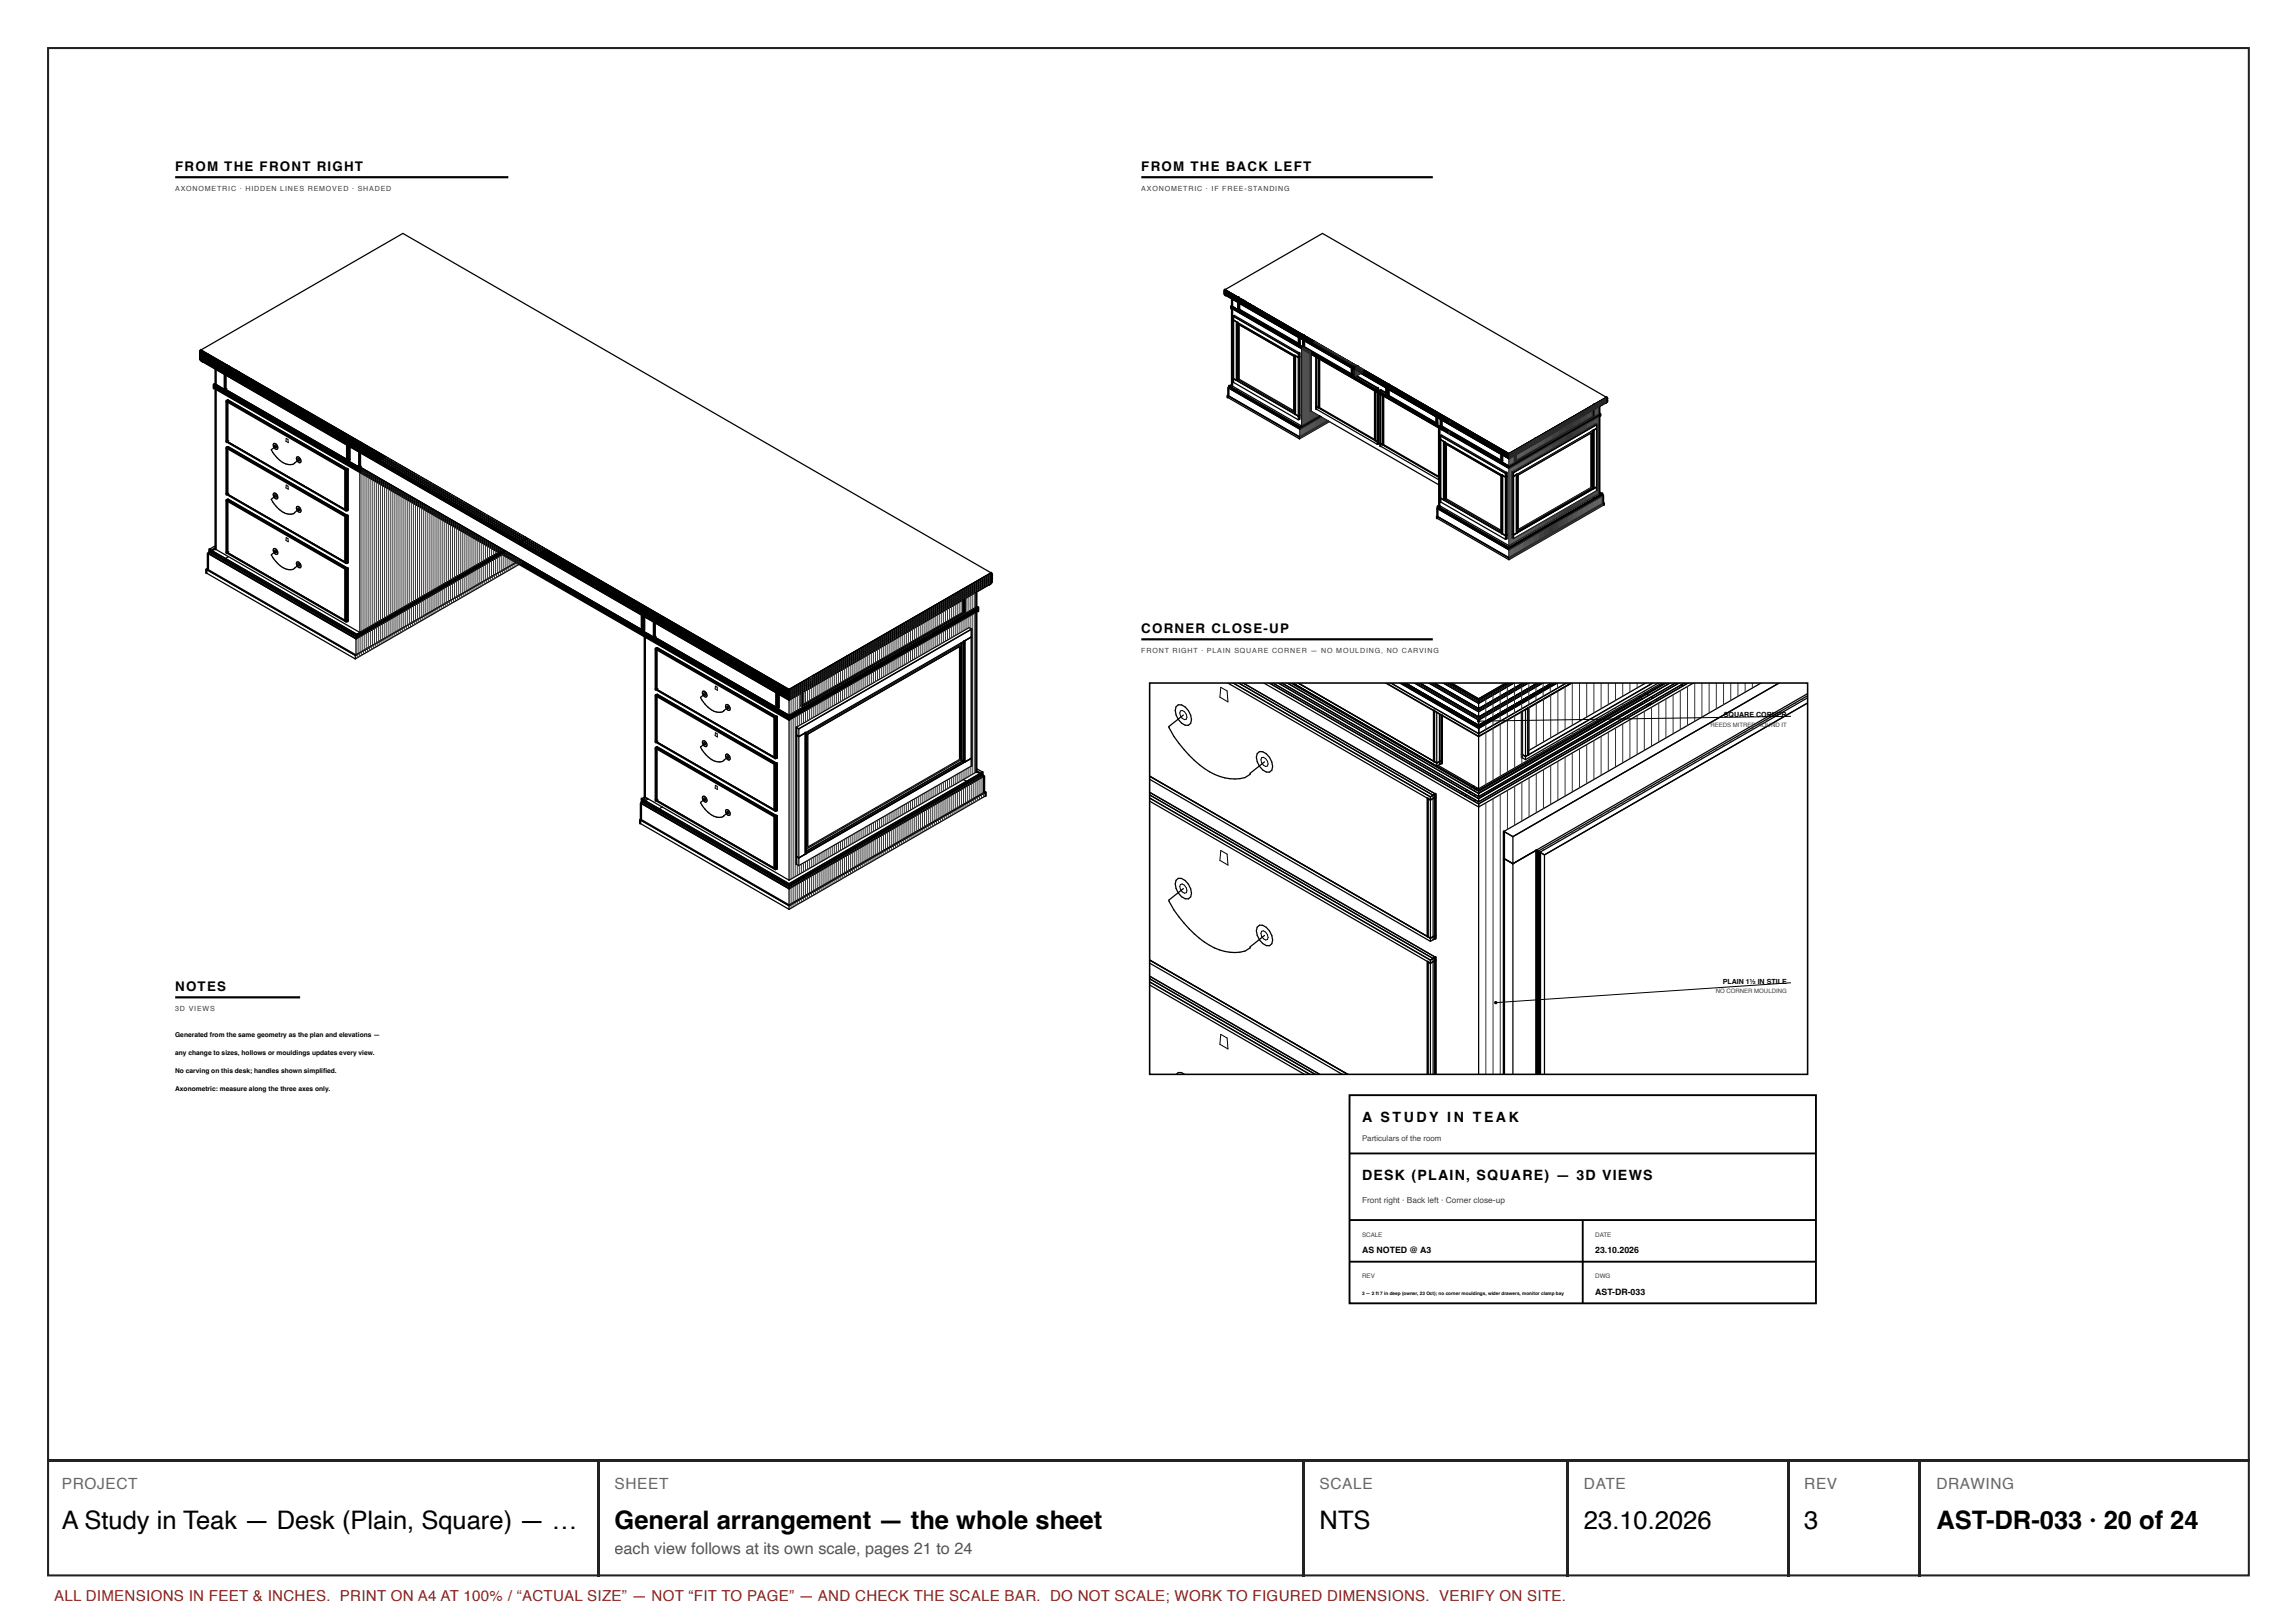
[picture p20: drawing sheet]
<svg xmlns="http://www.w3.org/2000/svg" width="297mm" height="210mm" viewBox="0 0 297 210" stroke-linecap="round" stroke-linejoin="round" font-family="sans-serif">
<defs><g id="words">
<g font-size="3.3">
<text x="8" y="197.9">A Study in Teak — Desk (Plain, Square) — …</text>
<text x="79.5" y="197.9">General arrangement — the whole sheet</text>
<text x="170.7" y="197.9">NTS</text>
<text x="204.9" y="197.9">23.10.2026</text>
<text x="233.4" y="197.9">3</text>
<text x="250.5" y="197.9">AST-DR-033 · 20 of 24</text>
</g>
<text font-size="2.1" fill="#555" x="79.5" y="201.1">each view follows at its own scale, pages 21 to 24</text>
<g font-size="2" fill="#666">
<text x="8" y="192.6">PROJECT</text>
<text x="79.5" y="192.6">SHEET</text>
<text x="170.7" y="192.6">SCALE</text>
<text x="204.9" y="192.6">DATE</text>
<text x="233.4" y="192.6">REV</text>
<text x="250.5" y="192.6">DRAWING</text>
</g>
<text font-size="1.9" fill="#a51d17" x="7" y="207.2">ALL DIMENSIONS IN FEET &amp; INCHES. PRINT ON A4 AT 100% / “ACTUAL SIZE” — NOT “FIT TO PAGE” — AND CHECK THE SCALE BAR. DO NOT SCALE; WORK TO FIGURED DIMENSIONS. VERIFY ON SITE.</text>
<g font-size="1.8">
<text x="176.2" y="145.2">A S T U D Y I N T E A K</text>
<text x="176.2" y="152.8">DESK (PLAIN, SQUARE) — 3D VIEWS</text>
</g>
<g font-size="1.7">
<text x="22.7" y="22.1">FROM THE FRONT RIGHT</text>
<text x="147.6" y="22.1">FROM THE BACK LEFT</text>
<text x="147.6" y="81.9">CORNER CLOSE-UP</text>
<text x="22.7" y="128.2">NOTES</text>
</g>
<text font-size="1.1" fill="#3d3d3d" x="176.2" y="155.7">Front right · Back left · Corner close-up</text>
<g font-size="1.1">
<text x="176.2" y="162.2">AS NOTED @ A3</text>
<text x="206.4" y="162.2">23.10.2026</text>
<text x="206.4" y="167.6">AST-DR-033</text>
</g>
<text font-size="1" fill="#3d3d3d" x="176.2" y="147.6">Particulars of the room</text>
<g font-size=".9" fill="#3d3d3d">
<text x="22.7" y="24.7">AXONOMETRIC · HIDDEN LINES REMOVED · SHADED</text>
<text x="147.6" y="24.7">AXONOMETRIC · IF FREE-STANDING</text>
<text x="147.6" y="84.5">FRONT RIGHT · PLAIN SQUARE CORNER — NO MOULDING, NO CARVING</text>
<text x="22.7" y="130.8">3D VIEWS</text>
</g>
<g font-size=".9">
<text x="223" y="92.8">SQUARE CORNER</text>
<text x="222.8" y="127.3">PLAIN 1½ IN STILE</text>
<text x="22.7" y="134.2">Generated from the same geometry as the plan and elevations —</text>
<text x="22.7" y="136.5">any change to sizes, hollows or mouldings updates every view.</text>
<text x="22.7" y="138.8">No carving on this desk; handles shown simplifi ed.</text>
<text x="22.7" y="141.1">Axonometric: measure along the three axes only.</text>
</g>
<g font-size=".8" fill="#3d3d3d">
<text x="221.2" y="94">REEDS MITRED ROUND IT</text>
<text x="221.9" y="128.5">NO CORNER MOULDING</text>
<text x="176.2" y="160">SCALE</text>
<text x="206.4" y="160">DATE</text>
<text x="176.2" y="165.4">REV</text>
<text x="206.4" y="165.4">DWG</text>
</g>
<text font-size=".6" x="176.2" y="167.6">3 — 2 ft 7 in deep (owner, 23 Oct); no corner mouldings, wider drawers, monitor clamp bay</text>
</g></defs>
<path d="M6.2 6.2h284.7v197.7h-284.7z" fill="none" stroke="#222" stroke-width=".26"/>
<path d="M22.7 22.9h43.1M147.6 22.9h37.8M147.6 82.7h37.8M22.7 129.1h16.1" fill="none" stroke="#000" stroke-width=".28"/>
<g fill="none" stroke="#000" stroke-width=".13">
<path d="M35.5 57.6l.2 .1v.2l-.2-.1zM37 56.7l.3 .2v.4l-.3-.2zM38.5 59.3l.2 .1v.2h-.1zM35.5 64l.2 .1v.2l-.2-.1zM35.5 71.2h.2v.3l-.2-.1zM37 62.8l.3 .1v.4l-.3-.2zM37 69.6l.3 .1v.4l-.3-.2zM38.5 65.8h.2v.3l-.1-.1zM38.5 72.9l.2 .2v.1l-.2-.1zM91 89.7l.3 .1v.2l-.3-.2zM91 96.1l.3 .1v.2l-.3-.1zM92.5 88.8l.3 .1v.4l-.3-.1z"/>
<path d="M92.5 94.8l.3 .2v.4l-.3-.2zM94.1 91.4l.2 .1v.2h-.2zM94.1 97.8l.2 .1v.2h-.2zM152.7 92a.72 .72 0 0 1 .7 .3 .72 .72 0 0 1 .1 .8 .72 .72 0 0 1-.8-.3 .72 .72 0 0 1 0-.8zM157.9 88.9l.8 .5 .2 1.4-1.1-.6zM163.2 98.1a.72 .72 0 0 1 .7 .2 .72 .72 0 0 1 .1 .8 .72 .72 0 0 1-.8-.3 .72 .72 0 0 1 0-.7zM231.7 92.7l-40.4 .6M91 103.3h.2l.1 .3-.2-.1zM92.5 101.6l.3 .2v.4l-.3-.2zM94.1 105l.2 .1v.2l-.2-.1zM152.7 114.5a.72 .72 0 0 1 .7 .2 .72 .72 0 0 1 .1 .8 .72 .72 0 0 1-.8-.3 .72 .72 0 0 1 0-.7zM157.9 110.1l.8 .4 .2 1.4-1.1-.6z"/>
<path d="M157.9 133.9l.8 .4 .2 1.4-1.1-.6zM163.2 120.5a.72 .72 0 0 1 .7 .3 .72 .72 0 0 1 .1 .8 .72 .72 0 0 1-.8-.3 .72 .72 0 0 1 0-.8zM231.7 127.2l-38.2 2.5"/>
</g>
<g fill="none" stroke="#000" stroke-width=".16">
<path d="M158.4 37.6l36.8 21.3M158.4 37.8l36.8 21.2M158.4 37.9l36.8 21.3M158.4 38.1l36.8 21.2M158.5 37.5l36.7 21.3M158.5 37.5h.1M158.5 37.8l36.7 21.2 12.6-7.2M158.5 38l36.7 21.2M158.5 37.5l12.6-7.3 36.7 21.2-12.6 7.3zM158.5 37.8l36.7 21.3 12.7-7.3-12.7 7.2M158.5 38.2l36.7 21.2 12.5-7.2M158.5 37.6h.1"/>
<path d="M158.5 37.7v.1M158.5 37.9h.1M158.5 38h.1M158.6 37.6h.1M158.6 37.8h-.1M158.6 37.9h-.1M158.6 38.1h.1M158.7 37.7h-.1M158.7 37.8h.1M158.7 38h-.1M158.7 38.1h.1M158.7 37.6h.1"/>
<path d="M158.7 37.7h.1M158.7 38h.1M158.8 37.7v.1M158.8 37.9h.1M158.8 38v.1M158.8 37.7h.1M158.8 37.8h.1M158.8 38.2h.1M158.9 37.8h.1M158.9 38h.1M159 37.8h-.1M159 38.1h-.1"/>
<path d="M159 37.8h.1M159 38.3h.1M159.1 37.9h-.1M159.1 37.9h.1M159.1 38.1h.1M159.1 38.2h.1M159.2 38h.1M159.3 38.2h-.1M159.3 39.9l35.9 20.7 11.8-6.8M159.3 39.7l35.9 20.7M159.3 39.8l35.9 20.7M159.3 38.3h.1"/>
<path d="M159.3 39.7l35.9 20.8M159.3 39.8l35.9 20.8M159.3 39.6l35.9 20.7M159.4 39.8h-.1M159.4 39.9h-.1M159.4 38.1h.1M159.4 39.7h-.1M159.4 39.8h.1M159.4 38.2v.1M159.4 39.9h.1M159.4 38.4h.1M159.5 39.8h-.1"/>
<path d="M159.5 39.7h-.1M159.5 39.8v.1M159.5 39.7h.1M159.5 39.8h.1M159.5 38.2h.1M159.6 38.2h.1M159.6 38.3h.1M159.6 39.7v.1M159.6 39.8h.1M159.7 38.3h.1M159.7 38.2h.1M160.2 38.5h.1"/>
<path d="M160.2 38.7h.1M160.2 38.8h.1M160.2 39.2v.8M160.3 38.9h-.1M160.3 38.9h.1M160.4 38.9l-.1 .1M160.4 38.8h.1M160.4 39h.1M160.4 38.8v.1M160.5 38.9h.1M160.5 38.7h.1M160.5 39h.1"/>
<path d="M160.6 39.1h.1M160.6 38.8h.1M160.6 38.7h.1M160.6 38.9v.1M160.7 38.8h.1M160.7 39h-.1M160.7 39.1h-.1M160.7 39.1h.1M160.7 39h.1M160.7 38.9h.1M160.8 38.9h.1M160.8 39v.1"/>
<path d="M160.8 39.1h.1M160.9 38.9h.1M160.9 39h.1M160.9 38.9v.1M161 39h-.1M161 39h.1M161.2 39.4h.1M161.3 39.3v.1M161.4 39.5h-.1M161.4 39.3h.1M161.5 39.2v.1M161.5 39.4h.1"/>
<path d="M161.6 39.4h.1M161.6 39.3h.1M161.8 39.8h-.1M161.8 39.8h.1M161.9 39.7h.1M161.9 39.8h.1M162 39.7h.1M162 39.9h.1M162 39.6h.1M162 39.8h.1M162.1 39.6h.1M162.1 39.6v.1"/>
<path d="M162.1 39.8h.1M162.2 39.7h-.1M162.2 39.7h.1M162.3 39.7h-.1M162.3 39.7h.1M25.9 45.6l76.2 44M25.9 45.9l76.2 44M25.9 46.2l76.2 44M25.9 46.5l76.2 44M26 45.4l76.1 43.9M26 45.7l76.1 43.9M26 46l76.1 43.9"/>
<path d="M26 46.3l76.1 44M26 45.7h-.1l76.2 44M26 46h-.1l76.2 44M26 46.3h-.1l76.2 44 26.2-15.1-.1-.1-26.1 15.1M26 45.3l26.1-15.1 76.1 43.9-26.1 15.1zM26.1 46.7l76 43.9 26-15M26.2 45.5h-.1M26.2 45.8h-.1M26.2 46.1h-.1M26.2 46.4l-.1 .1M26.2 45.5h.1M26.2 45.5v.1"/>
<path d="M26.2 45.8v.1M26.2 46.1v.1M26.2 46.5h.1M26.3 45.5h.1M26.4 45.7h.1M26.4 46h.1M26.4 46.3h.1M26.4 46.6h.1M26.5 45.6h.1M26.5 45.7h-.1M26.5 46h-.1M26.5 46.3h.1"/>
<path d="M26.5 45.6v.1M26.7 45.8h-.1M26.7 46.1h-.1M26.7 46.4v.1M26.7 45.8h.1M26.7 45.8v.1M26.8 46.2h-.1M26.8 46.8h-.1M26.8 45.8h.1M27 46h-.1M27 46.3h-.1M27 45.9h.1"/>
<path d="M27 46h.1M27 46.6v.1M27.1 46h.1M27.1 47h.1M27.2 46.1v.1M27.3 46.1h.1M27.3 46.5h.1M27.4 46.8h-.1M27.6 46.3h-.1M27.6 46.3h.1M27.6 46.7h.1M27.7 49.9l74.4 42.9"/>
<path d="M27.7 50.1l74.4 42.9M27.7 50.2l74.4 43 24.4-14.1M27.7 47h.1M27.7 49.9l74.4 43M27.7 50.1l74.4 43M27.8 49.7l74.3 42.9M27.9 49.7l1.2 .7M27.9 49.7h-.1l74.3 42.9M27.9 49.6l-.2 .1 74.4 43M27.9 49.8h-.1M27.9 50h-.1M27.9 50.2h-.1"/>
<path d="M27.9 46.5h.1M27.9 49.8v.1M27.9 50v.1M28 46.5h.1M28 46.9h-.1M28 49.8h-.1M28 50.2l-.1 .1M28 49.8h.1M28 47.2h.1M28.1 49.9h-.1M28.1 50.1h-.1M28.1 49.9l-.1 .1"/>
<path d="M28.1 49.9h.1M28.1 50.1v.1M28.2 49.9h-.1M28.2 50h.1M28.2 46.7h.1M28.3 46.7h.1M28.3 47.1h.1M28.3 50h.1M28.3 50.1h-.1M28.4 50h-.1M28.6 46.9h-.1M28.6 46.9h.1"/>
<path d="M29 50.8l-.1 .1M29.1 50.7v.1M29.2 50.4l-.1-.1 15.9 9.2M29.2 48.5v1.9M29.3 52l15.5 8.9M29.3 57.2l15.5 8.9M29.3 51h-.1M29.3 50.6l-.1 .1M29.4 50.3l-.2 .1M29.4 57.1h-.1l15.5 8.9M29.4 52v5.1M29.5 50.9l-.1 .1"/>
<path d="M29.5 47.4h.1M29.5 47.4v.1M29.5 47.7v.1M29.5 48v.1M29.5 51.8h-.1l15.5 8.9M29.5 51.8l15.5 8.9M29.5 51.8l-.2 .1 15.5 8.9M29.5 57.8h-.1l15.5 9M29.5 57.8l15.5 8.9M29.5 57.8l-.2 .1 15.5 8.9M29.6 57l-.2 .1M29.6 50.8v.1"/>
<path d="M29.7 48.2h.1M29.8 48.2v.1M29.9 48.3h.1M30 48h-.1M30.1 48.4h-.1M30.1 48.1h.1M30.2 51.5h-.1M30.2 48.1v.1M30.2 48.5h.1M30.2 47.9h.1M30.3 48.5h-.1M30.3 47.8h.1"/>
<path d="M30.3 48.2h.1M30.3 51.4v.1M30.3 51.6h.1M30.4 48.2l-.1 .1M30.4 47.9l-.1 .1M30.4 48.6h-.1M30.4 47.9h.1M30.4 48.6h.1M30.5 48h-.1M30.5 51.7h-.1M30.5 48.3h-.1M30.5 51.3l-.1 .1"/>
<path d="M30.5 51.5h-.1M30.5 48.3v.1M30.5 48h.1M30.6 48.7h-.1M30.6 48.1h-.1M30.6 48.1h.1M30.6 48h.1M30.6 48.7h.1M30.6 51.8h.1M30.6 51.6h.1M30.7 48.4h-.1M30.7 48v.1"/>
<path d="M30.7 51.4l-.1 .1M30.7 48.4l-.1 .1M30.8 48.2h-.1M30.8 48.1h.1M30.8 51.7h-.1M30.8 51.5h-.1M30.8 48.5h.1M30.9 48.6h.1M30.9 48.3h.1M31 48.3h-.1M31 48.2h.1M31 51.6h-.1"/>
<path d="M31.1 48.3l-.1 .1M31.1 48.3h.1M31.2 48.4h-.1M31.2 48.4h.1M31.6 49.3h.1M31.9 49.1v.1M32 49.5h-.1M32.2 49h-.1M32.2 48.9h.1M32.2 49.3h.1M32.5 49.2h.1M32.6 49.1h.1"/>
<path d="M32.8 50h.1M33 50.1h.1M33.1 49.8h.1M33.1 50.1v.1M33.3 49.9h-.1M33.3 50.2v.1M33.4 49.7h-.1M33.4 50h.1M33.4 49.6h.1M33.5 49.8h.1M33.6 50.1h-.1M33.6 49.7h.1"/>
<path d="M33.7 49.8l-.1 .1M33.7 49.8h.1M33.8 49.9v.1M33.9 49.9h.1M35.4 57.5a.43 .43 0 0 1 .5 .1 .43 .43 0 0 1-.1 .5 .54 .54 0 0 1-.4-.6zM35.6 57.8l-.5 .4a3 3 0 0 0 2.6 1.9l.4-.1 .5-.5M38.4 59.2a.43 .43 0 0 1 .4 .2 .43 .43 0 0 1 0 .5 .53 .53 0 0 1-.4-.7zM43.3 59.1h-.1M43.4 59.1l-.1 .1M43.5 59h-.1M43.5 59v.1M43.6 59.3h-.1"/>
<path d="M43.6 58.9h.1M43.7 58.9l-.1 .1M43.8 59.4h-.1M43.8 59.2h-.1M43.9 59.3h.1M43.9 59.1h.1M44.1 59.2h-.1M44.6 59.9h.1M44.8 59.8h-.1M44.9 59.5h.1M45 59.7h-.1M45 59.7l1.5 .7"/>
<path d="M45 57.6v2.1M45.1 57.7v1.9l.1-.1-.2 .2M45.2 59.4l-.2 .1M46 57.6h-.1M46 57.6h.1M46.2 57.4h.1M46.3 57.7l-.1 .1M46.3 57.4v.1M46.4 57.8v.1M46.5 57.2v.1M46.5 57.6h.1M46.6 57.2h.1"/>
<path d="M46.6 58.6v1.8M46.6 57.3h-.1M46.6 57.3h.1M46.7 57.7h.1M46.8 57.4h.1M46.9 57.4h-.1M47 57.5h-.1M47 57.5h.1M47.3 58.3v.1M47.6 58.2h-.1M47.8 58h.1M47.9 58h.1"/>
<path d="M48.2 58.9h.1M48.4 59h.1M48.5 58.7h.1M48.5 59v.1M48.6 59.1h.1M48.7 58.8v.1M48.8 58.6h-.1M48.8 58.9h-.1M48.8 58.5h.1M48.9 58.9l-.1 .1M49 58.7h-.1M49 58.6v.1"/>
<path d="M49.1 58.7h-.1M49.1 58.7h.1M49.1 58.8h.1M49.2 58.7h.1M49.3 59.5h.1M49.6 59.3l-.1 .1M49.8 59.2h.1M49.9 59.1h.1M158.8 51.4l9.3 5.4M158.9 51.2l9.2 5.3M158.9 51.1l-.1 .1 9.3 5.4M159 50.2l9.2 5.3"/>
<path d="M159 50.1l-.1 .1 9.2 5.3M159 50l9.2 5.3M159 50.1l9.2 5.3v-.1M159.1 50.1h-.1l9.2 5.3M159.4 49.9l9 5.2M159.4 49.7l-.4 .2 9.2 5.3M159.4 49.8l-.3 .2M159.4 49.9l-.3 .1M159.4 49.9l-.2 .1M159.5 41.4l8.4 4.9M159.5 40.9l.2-.1 8.4 4.9-.2 .1zM159.5 49.4l8.4 4.9"/>
<path d="M159.5 49l8.4 4.8 .2-.1M159.8 50.6l-.1 .1M159.9 50.6h-.1M159.9 40.2h.1M159.9 41.6v7.6l.2-.1 7.4 4.3M160 40.1h.1M160.1 40.3h-.1M160.1 40.1h-.1M160.1 40v.1M160.1 40.2h.1M160.2 40.1l7.9 4.5M160.2 50.4l-.2 .1"/>
<path d="M160.2 40.2h.1M160.2 40l7.9 4.5M160.2 40l7.8 4.4M160.2 42l.1-.1 7.2 4.1-.1 .1zM160.2 49l7.2 4.2M160.3 40.1h-.1M160.5 40.5h.1M160.6 40.4l-.1 .1M160.6 40.5l-.1 .1M160.6 40.6h.1M160.6 40.4h.1M160.6 40.5h.1"/>
<path d="M160.7 40.4h.1M160.7 40.6h.1M160.7 40.5h.1M160.8 40.4l-.1 .1M160.8 40.6h.1M160.8 40.5h.1M160.9 40.5h-.1M160.9 40.5h.1M166.8 44.2h.1M166.9 44.2h-.1M166.9 44.1h.1M167 44.2l-.1 .1"/>
<path d="M167 44.1h-.1M167 44.1h.1M167 44h.1M167 44.3h.1M167 44.2h.1M167.1 44.1h-.1M167.1 44.2v.1M167.2 44.1l-.1 .1M167.2 44.2h.1M167.4 46.1v7.1M167.5 53.1l-.1 .1M167.5 44.5h-.1"/>
<path d="M167.5 46l.4 .3M167.5 44.5h.1M167.6 44.4h.1M167.7 44.4h-.1M167.9 44.8h.1M167.9 45.8v8.5M168 44.7v.1M168 44.5h.1M168 43.7l.1 .9M168 44.8v.1M168.1 44.9h-.1M168.1 44.7h-.1"/>
<path d="M168.1 44.9h.1M168.1 44.8h.1M168.1 56.6v.2M168.1 46.2l-.2 .1M168.1 54.2l-.2 .1M168.1 43.4h.1M168.1 44.7h.1M168.1 44.6h.1M168.1 44.5h.1M168.1 55.5v1M168.1 56.5l3.7-2.1-3.7 2.2M168.2 44.8l-.1 .1"/>
<path d="M168.2 44.7l-.1 .1M168.2 55.4v.1M168.2 55.5l2.7-1.6-2.8 1.6M168.2 55.2v.1M168.2 44.8h.1M168.2 44.7h.1M168.2 43.3h.1M168.3 44.7l-.1 .1M168.3 43.5h-.1M168.3 43.4h-.1M168.3 44.8h-.1M168.3 43.5v.1"/>
<path d="M168.4 43.3h-.1M168.4 43.4h.1M168.4 43.2h.1M168.4 45.1v10M168.4 55.1l2.3-1.3-2.5 1.4M168.4 43.3h.1M168.4 45.1h.1M168.5 43.5h-.1M168.5 45v.1M168.5 43.3v.1M168.5 43.3h.1M168.6 44.9l6.3 3.7"/>
<path d="M168.6 44v.9M168.6 43.4h.1M168.6 44.9l6.3 3.6M168.6 44.9l6.3 3.5M168.6 45h.1M168.7 43.8h.1M168.9 43.7h.1M169 43.6h.1M169.2 44v.1M169.3 44.1h.1M169.3 44h.1M169.4 44.1v.1"/>
<path d="M169.4 44h.1M169.5 43.9h-.1M169.5 44l-.1 .1M169.5 43.9h.1M169.5 44.1h.1M169.5 53.2l16.7 9.6M169.6 44h-.1M169.6 43.9h.1M169.6 44h.1M169.7 44h.1M169.7 44.3v.1M169.8 44.3h.1"/>
<path d="M170 44.2h-.1M170 44.2h.1M170.3 52.9l7.9 4.6M170.6 52.8l-.3-.2 7.9 4.6M170.6 52.8v-.1l7.3 4.2M170.6 46.2v.1M170.6 46.3h.1M170.6 46.4v6.4M170.7 53.9l-2.5 1.4M170.8 53.9l-2.6 1.5M172 54.6l-3.9 2.2M174.9 47.6v1"/>
<path d="M174.9 48.5h.1M175 48.5l-.1 .1M175 48.5h-.1M175 47.5h.1M175.1 47.6h.1M175.1 47.6h-.1M175.1 47.5h.1M175.2 47.5h.1M175.2 47.6v.1M175.2 47.7h.1M175.2 47.9v.9l.8-.5M175.2 47.4h.1"/>
<path d="M175.3 47.4h.1M175.3 47.6h.1M175.4 47.3h.1M175.4 47.5h.1M175.4 48.7l2.8 1.5M175.4 47.3v.1M175.5 47.3h.1M175.5 47.4h.1M175.5 48.6l2.7 1.6M175.6 47.4h-.1M175.6 47.4h.1M176.2 48.2h.1"/>
<path d="M176.3 48.2h.1M176.4 47.9h.1M176.4 48v.1M177.9 57l.3 .2M178.2 50.2v.4M178.2 50.6h.1M178.2 50.7h.1M178.2 50.8v6.7M178.2 50.5h.1M178.2 57.4v.1M178.2 57.1v.1M178.6 57.7l7.6 4.4"/>
<path d="M178.8 57.5l-.2-.1 7.6 4.4M178.8 57.5h.1l7.3 4.2M178.8 51h.1M178.8 51.1h.1M178.8 51.2v6.3M179.1 49.9h.1M179.2 49.8h.1M179.3 49.9h-.1M179.3 50.8l-.7-.4v.1l.7 .4M179.3 49.7v.1M179.3 49.9h.1M179.4 49.8h.1"/>
<path d="M179.4 49.9h.1M179.5 49.7h-.1M179.5 49.8h-.1M179.5 49.7h.1M179.5 51.2l6.4 3.7M179.5 50.3l.1 .9M179.5 49.9h.1M179.6 49.7h.1M179.6 51.2l6.3 3.6M179.6 51.2l6.2 3.5M179.6 49.7v.1M179.7 49.8h-.1"/>
<path d="M179.7 49.8h.1M185.8 54l.1 .9M185.8 54.8h.1M185.9 54.8v.1M185.9 54.8h.1M186.2 55.4h.1M186.3 55.3h.1M186.3 56.9l8.4 4.8 .2-.1M186.3 56.4l.2-.1 8.4 4.9h-.2zM186.4 55.2l7.9 4.5M186.4 54.3v.8M186.4 55.1l7.9 4.6"/>
<path d="M186.4 55.1h.1l7.7 4.5M186.4 55.2v.1M186.5 55.3h.1M186.5 55.4h.1M186.5 55.5h.1M186.5 55.3v.1M186.7 57.1v7.6l.2-.1 7.4 4.3M187 57.4h.1l7.2 4.1-.1 .1zM187.3 55.8h.1M187.3 55.9h.1M187.3 56h.1M187.5 54.6h.1"/>
<path d="M187.6 54.5h.1M187.8 54.5h-.1M187.8 54.4h.1M194.2 58.8l.1 .9M194.2 59.6l.1 .1M194.3 59.7h.1M194.3 59.6v.1M195.2 58.7v1.6M195.2 59.2l12.7-7.3-12.7 7.3M196 59.7v.1M196 59.7h.1M196.1 58.9l-.1 .9"/>
<path d="M196.1 59.7h-.1M198 58.6l.1 .1M198.1 58.7h.1M198.1 58.7l-2.9 1.7M198.1 58.8h.1M198.1 58.7l.1 .1M198.1 58.6h.1M198.2 58.7h.1M198.2 58.8h.1M198.3 58.7h.1M198.7 56.7v.1M198.7 56.9h.1"/>
<path d="M198.7 57h.1M198.7 58.3v.1M198.7 58.4h.1M198.7 58.5h.1M199.6 56.1v.1M199.7 56.2h.1M199.7 56.1h.1M199.8 56.1h.1M199.8 56.2v.1M199.8 56.2h.1M199.9 56.2h.1M199.9 56.3h.1"/>
<path d="M200 56.3h.1M200 56h.1M200 55.9h.1M200.1 55.9v.1M200.1 56.2v.1M200.1 56l.1 .1M200.2 56h.1M200.3 56.1h.1M201 56.9v.1M201 57h.1M201.1 56.9h.1M201.1 56.9v.1"/>
<path d="M201.1 57h.1M201.2 57h.1M201.2 56.9h.1M201.2 57.1h.1M201.3 57h.1M201.3 56.9v.1M201.3 56.7l.1 .1M201.4 56.7l.1 .1M201.5 56.8h.1M201.5 56.9h.1M201.6 56.8v.1M202.5 54.5h.1"/>
<path d="M202.6 54.5h.1M202.6 54.4h.1M202.6 54.6h.1M202.6 54.4l.1 .1M202.7 54.6h.1M202.7 54.5v.1M202.8 54.7h.1M202.8 54.5h.1M202.8 54.6v.1M202.8 54.3h.1M202.9 54.6h.1M202.9 54.3h.1"/>
<path d="M203 54.4h.1M203.1 54.5h.1M203.8 55.3h.1M203.9 55.3h.1M203.9 55.2l.1 .1M204 55.4h.1M204 55.2h.1M204 55.3v.1M204 55.2l.1 .1M204.1 55.3h.1M204.1 55.4h.1M204.2 55.1h.1"/>
<path d="M204.2 55.3v.1M204.3 55.2h.1M204.4 55.1v.1M204.4 55.2h.1M205 53.1h.1M205.1 53v.1M205.1 53h.1M205.2 53.1v.1M205.2 53h.1M205.2 53.1h.1M205.3 52.9h.1M205.3 53.2h.1"/>
<path d="M205.3 53.1h.1M205.4 53.2h.1M205.4 52.8h.1M205.4 52.9h.1M205.4 52.8v.1M205.4 53.1v.1M205.4 53h.1M205.5 52.8h.1M205.5 53h.1M205.5 52.9h.1M205.6 52.9h.1M205.6 52.7h-.1"/>
<path d="M205.6 53.1h.1M205.6 52.8h.1M205.6 52.7h.1M205.6 52.7v.1M205.6 53v.1M205.7 52.7h.1M205.7 53h.1M205.7 52.8h.1M205.8 52.8h.1M205.9 52.9h-.1M205.9 52.9h.1M206.1 54v.1"/>
<path d="M206.1 54.1v.1M206.1 54.2v.1M206.1 53.9l-10.1 5.8M206.1 53.9l-10 5.7M206.2 53.9l-10.2 5.9M206.2 53l-.1 .9M206.2 52.3v.1M206.2 52.5v.1M206.2 52.7h.1M206.5 52.2h.1M206.6 52.2h.1M206.6 53.7h.1"/>
<path d="M206.7 53.7h.1M206.7 52.3h.1M206.7 52.1h.1M206.8 53.8h.1M206.8 53.6v.1M206.8 53.7v.1M206.8 52.3h.1M206.8 53.6h.1M206.8 52.2h.1M206.9 52h.1M206.9 53.5l-11.7 6.8M206.9 53.5h.1"/>
<path d="M206.9 53.5l.1 .1-11.8 6.8M206.9 53.7h.1M206.9 53.8h.1M206.9 53.5l-11.7 6.8-35.8-20.7h-.1l35.9 20.8M206.9 53.6l-11.7 6.7M207 53.6l-11.8 6.9M207 53.7l-11.8 6.9M207 52.2v.1M207 53.6l-11.8 6.8M207 53.7l-11.8 6.8M207 52.1h.1M207 51.9h.1"/>
<path d="M207.1 52.2h.1M207.2 52h.1M207.2 51.8h.1M207.3 52.2h.1M207.3 51.7h.1M207.3 52.2l-12.1 7M207.3 51.8h.1M207.3 52.1h.1M207.3 51.9h.1M207.4 51.8h.1M207.4 52.1h.1M207.4 51.6h.1"/>
<path d="M207.5 52h.1M207.5 51.8h.1M207.5 51.7h.1M207.6 51.9h.1M207.6 51.6h.1M207.6 51.7v.1M207.6 52h.1M207.6 51.7h.1M207.7 51.5h.1M207.7 52h.1M207.7 51.7h.1M207.7 51.8h.1"/>
<path d="M207.8 52.1l-12.6 7.3M207.8 51.4h.1M207.8 51.4l-12.6 7.4M207.8 51.5l-12.6 7.3M207.8 51.6l-12.6 7.3-36.8-21.2 36.8 21.2 12.7-7.3-12.7 7.3M207.8 51.9l-12.6 7.3M207.8 52l-12.6 7.3M207.9 51.6l-12.7 7.3M207.9 51.7l-12.7 7.3M207.9 51.9l-12.7 7.3M207.9 52l-12.7 7.3M26.7 74.1l19.3 11.2"/>
<path d="M26.9 73.7l19.2 11M26.9 73.6l-.2 .1 19.3 11.1M27.1 71.6l19 11v-.2M27.1 71.5l-.2 .1 19.2 11.1M27.1 71.2l19.1 11M27.1 71.5l.2-.1 18.9 11M27.2 71.3l-.1 .1 19 11M27.9 71.1l18.7 10.7M27.9 70.6l-.8 .5 19.1 11M27.9 71l-.4 .3M27.9 70.9l-.6 .3M27.9 70.9l-.5 .3"/>
<path d="M28.7 72.5l-.1 .1M28.9 72.4h-.1M29.3 64l15.5 8.9M29.3 71.4l15.5 9M29.3 71.6l15.5 8.9M29.4 63.9v-5.8l-.1-.1 15.5 8.9M29.4 63.9h-.1l15.5 8.9M29.5 64.6h-.1l15.5 9M29.5 64.6l15.5 8.9M29.5 64.6l-.2 .1 15.5 8.9M29.6 72l-.4 .3M29.6 71.4l-.2 .1v-6.6l-.1-.1 15.5 8.9"/>
<path d="M29.6 63.8l-.2 .1M35.4 63.9a.43 .43 0 0 1 .5 .1 .43 .43 0 0 1-.1 .6 .54 .54 0 0 1-.4-.7zM35.4 71a.43 .43 0 0 1 .4 .2 .43 .43 0 0 1 0 .5 .54 .54 0 0 1-.4-.7zM35.6 64.2l-.5 .4a3 3 0 0 0 2.6 1.9l.4-.1 .5-.5M35.6 71.4l-.5 .4a3 3 0 0 0 2.6 1.9l.4-.2 .5-.4M38.4 65.6a.43 .43 0 0 1 .4 .2 .43 .43 0 0 1 0 .5 .53 .53 0 0 1-.4-.7zM38.4 72.8a.43 .43 0 0 1 .5 .2 .43 .43 0 0 1-.1 .5 .53 .53 0 0 1-.4-.7zM44.7 66h.1M44.7 60.8l.1 .1M44.7 72.8h.1M44.7 66.9h.1M44.7 73.7h.1"/>
<path d="M44.8 60.8v5.3M44.8 66.8v6.1M44.8 73.6v6.9M44.9 60.7l-.1 .1M44.9 66.8h-.1M44.9 73.6h-.1M44.9 60.7v5.4l.1-.1-.2 .1M44.9 66.8v6.1l.1-.1-.2 .1M44.9 73.6v6.8h.1l-.2 .1M45 60.7h-.1M45 60.8l-.2 .1M45 60.7l-.2 .1"/>
<path d="M45 65.9l-.2 .1M45 66.7l-.1 .1M45 66.8l-.2 .1M45 66.7l-.2 .1M45 72.7l-.2 .1M45 73.5l-.1 .1M45 73.6l-.2 .1M45 73.5l-.2 .1M45.6 60.4h-.1M45.7 60.3h.1M45.8 60.5l-.1 .1M45.9 60.6h-.1"/>
<path d="M45.9 60.2h-.1M45.9 60.6v.1M46 60.4l-.1 .1M46 60.2h-.1M46 60.5h.1M46.1 60.5l-.1 .1M46.1 60.3v.1M46.2 60.4h-.1M46.2 60.3h.1M46.3 60.3l-.1 .1M46.3 60.4l-.1 .1M46.4 60.4h-.1"/>
<path d="M46.6 61.2v20.6M46.6 60.4h-.1l36.6 21.1M46.6 61v.1M46.8 60.3l-.2 .1M46.8 60.9l-.1 .1M47 60.8l-.1 .1M64.6 71.4h.1M64.8 71.5h-.1M64.8 71.3h-.1M64.9 71.4h.1M64.9 71.6h.1M64.9 71.8l-18.8 10.9"/>
<path d="M65 71.2h-.1M65.1 71.3h-.1M65.1 71.5h-.1M65.1 71.7h-.1M65.3 71.4h-.1M65.3 71.6h-.1M65.4 71.5h.1M66.9 72.7l-.1 .1M67.1 72.6l-.1 .1M67.1 73l-21.1 12.3M67.2 72.5v.1M67.3 69.9h-.1"/>
<path d="M67.3 72.9l-.1 .1M67.4 69.9v.1M67.5 72.8l-.1 .1M67.6 69.7h-.1M67.6 70l-.1 .1M67.6 72.8h.1M67.7 69.8h-.1M67.8 70.1l-.1 .1M67.8 69.6h.1M67.9 69.9h-.1M67.9 69.5h.1M68 69.6l-.1 .1"/>
<path d="M68 69.6h.1M68 70h.1M68.1 69.7v.1M68.2 69.7h.1M68.3 69.8l-.1 .1M68.3 69.8h.1M69.6 71.2h-.1M69.8 71h.1M70 71.4h-.1M70.1 70.9h-.1M70.1 70.8h.1M70.2 71.3h.1"/>
<path d="M70.5 71.1h-.1M70.5 71.1h.1M83.1 79.7v2l.2-.1h-.1v-1.9M120.3 78.7h.1M120.4 78.8h.1M120.5 78.7h.1M120.6 78.9l.1 .1M120.8 78.5h.1M120.8 78.8v.1M120.9 79.1h.1M121.1 79h.1M121.1 78.7h.1"/>
<path d="M121.4 78.8h.1M121.6 78h.1M121.7 78h.1M121.9 78.2h.1M122 77.8h.1M122.2 78.3h.1M122.3 78h.1M122.6 78.1h.1M123 77.2h.1M123 77.2l.1 .1M123.1 77.2h.1M123.2 77.1h.1"/>
<path d="M123.3 77.1h.1M123.3 77.4h.1M123.4 77h.1M123.4 77.3v.1M123.5 77.3h.1M123.5 76.9h.1M123.5 77.2l.1 .1M123.5 77.5l.1 .1M123.6 76.9h.1M123.6 77.5h.1M123.7 76.8h.1M123.7 77.2h.1"/>
<path d="M123.7 76.8l.1 .1M123.8 76.7h.1M123.8 77.4h.1M123.8 76.8h.1M123.8 77.1h.1M123.9 77.1h.1M123.9 76.7h.1M123.9 77.3l.1 .1M124 76.7h.1M124 77.3h.1M124 77h.1M124.1 76.9v.1"/>
<path d="M124.1 77.2v.1M124.1 77.2h.1M124.2 76.9h.1M124.3 77.1v.1M124.4 77.1h.1M124.5 79.6h.1M124.5 76.3h.1M124.5 76.4h.1M124.5 76.7h.1M124.5 77v.1M124.5 79.7h.1M124.7 79.8h.1"/>
<path d="M124.8 79.4h.1M124.8 79.3l-21 12.2M124.8 79.2l-21 12.1M124.9 79.9h.1M124.9 79.5h.1M125 79.6h.1M125.2 79.7h.1M125.6 75.7h.1M125.6 75.7l.1 .1M125.8 78.8l.1 .1M125.9 75.9h.1M125.9 78.8h.1"/>
<path d="M125.9 78.9h.1M125.9 75.5h.1M126 75.5v.1M126 78.8v.1M126 78.7h.1M126 79h.1M126.1 78.8h.1M126.1 78.7l.1 .1M126.1 78.9l.1 .1M126.2 76v.1M126.2 78.6v.1M126.2 75.7h.1"/>
<path d="M126.2 78.6h.1M126.2 79.1h.1M126.2 75.3h.1M126.3 78.7h.1M126.3 78.9h.1M126.3 75.4h.1M126.3 78.6l-24.2 13.9M126.3 78.5l.1 .1-24.3 14M126.3 78.5l.2 .1-24.4 14.1M126.3 78.8l.1 .1M126.3 79l.1 .1M126.4 78.6l-24.3 14"/>
<path d="M126.4 78.8l-24.3 14M126.5 78.7v.1l-24.4 14.1M126.5 78.9v.1l-24.4 14.1M126.5 75.8v.1M126.5 78.7l-24.4 14.1M126.5 78.9l-24.4 14.1M126.6 75.5h.1M126.6 75.1h.1M126.6 75.2h.1M126.8 75.7h.1M126.9 75.3h.1M126.9 74.9h.1"/>
<path d="M126.9 75h.1M127.1 75.8l-25 14.5M127.1 74.8h.1M127.1 74.9h.1M127.1 75.5h.1M127.2 74.8h.1M127.2 75.1h.1M127.4 74.6h.1M127.4 75h.1M127.4 75.6h.1M127.5 74.6h.1M127.5 74.7h.1"/>
<path d="M127.5 75.3h.1M127.5 74.6l.1 .1M127.5 75h.1M127.7 74.5h.1M127.7 75.2h.1M127.7 74.5l.1 .1M127.7 74.8l.1 .1M127.8 75.4v.1M127.8 74.5h.1M127.8 74.8h.1M127.8 75.1h.1M127.9 74.3h.1"/>
<path d="M128 75.3h.1M128 74.3h.1M128 74.4h.1M128 75h.1M128 74.7h.1M128 74.3l.1 .1M128 74.6l.1 .1M128.2 74.2l-26.1 15.1-76.1-44-.1 .1 76.2 44M128.2 74.2h.1M128.2 74.2h.1l-26.2 15.2M128.2 74.5l.1 .1-26.2 15.1M128.2 74.2l-26.1 15.1"/>
<path d="M128.2 74.5l-26.1 15.1M128.2 74.6l-26.1 15M128.2 74.9l-26.1 15M128.2 75.2l-26.1 15.1M128.2 75.4l-26.1 15.1M128.3 74.4l-26.2 15.2M128.3 74.7l-26.2 15.2M128.3 75.1l-26.2 15.1M128.3 75.4l-26.2 15.1M185.9 67.1l9.3 5.3M186.1 65.7h.1M186.2 65.4l-.1 .2"/>
<path d="M186.3 64.9l8.4 4.9M186.3 64.4l8.4 4.9 .2-.1M186.3 65.5l-.2 .1M186.4 65.5l-.2 .1M186.8 66.3h.1M187 66.2h-.1M187 64.5l7.2 4.1M187.3 66l-.2 .1M194.2 61.6v7M194.3 68.6h-.1M194.7 61.2v8.6M194.9 69.7l-.2 .1"/>
<path d="M194.9 60.4h.1M195 60.4h-.1M195 60.3h.1M195.1 60.4h-.1M195.1 60.5h-.1M195.1 60.3h-.1M195.1 60.3h.1M195.1 60.4h.1M195.1 60.5h.1M195.2 60.3h-.1M195.2 60.4h.1M195.2 60.6v10"/>
<path d="M195.2 70.8v.2M195.2 71v.1M195.2 71.1v1M195.2 72.2v.2M195.2 70.6l-9-5.2-.2 .1 9.2 5.3M195.2 71l-9.2-5.3 9.2 5.3M195.2 71.1l-9.3-5.3 9.3 5.3M195.2 72.1l-9.3-5.3 9.3 5.4M195.6 61.5l.2 .1M195.6 61.1l10.8-6.3 .2 .1-10.8 6.3zM195.6 69.6l.2 .1M195.6 69.1l.2 .1"/>
<path d="M195.8 61.2v8.5M195.8 61.6l10.8-6.2-.4 .2v7.6M196.2 69l-.4 .2M196.2 61.4l-.4 .2M196.3 61.4l9.8-5.7-.1 .1v7.4M196.3 68.5h.1M196.3 61.4l9.5-5.5 .1 .1-9.5 5.5zM196.4 61.5v7M205.9 63l-9.5 5.5M206 63.2l.1-.1-9.8 5.7M206 63.2l-.1-.1-9.6 5.6M206.1 64.3l.2 .1"/>
<path d="M206.2 63.2l.4-.2-10.8 6.2M206.2 63.2l-10 5.7M206.4 64.5h.1M206.5 64.6h.1M206.6 63.5l-10.8 6.2M206.9 63.9l-11.7 6.7M206.9 63.6l.4 .3-12.1 6.9M206.9 63.8l.3 .1M206.9 63.8l.2 .1M206.9 63.8l.2 .2M207.2 64l-12 7M207.2 64h.1"/>
<path d="M207.2 64h.1l-12.1 7M207.3 63.9l-12.1 7-9.2-5.3M207.3 64.1h.1l-12.2 7M207.3 64.1l-12.1 7M207.4 65.1l-12.2 7M207.4 65.1h.1l-12.3 7.1M207.5 65.3l-12.3 7.1M44.7 80.3l.1 .1M45 80.3l-.2 .1M46 84.8v.5M46.1 82.7v2M46.1 84.7l20.6-11.9-20.7 12"/>
<path d="M46.2 82.1v.1M46.2 82.2l18.4-10.6-18.4 10.6v.2M46.2 82.4l18.6-10.7-18.7 10.7M46.6 81.8l17.9-10.3-18.3 10.6M83 81.5h.1M83.2 81.6l1.4 .8M83.3 81.4l-.2 .1M83.5 82.3h-.1M83.7 82.2h-.1M83.8 82.1h.1M83.9 82.1h.1M84.6 82.4l15.9 9.2"/>
<path d="M84.7 80.6v1.8l.2-.1M84.8 89.3l15.5 8.9M84.8 96.1l15.5 8.9M84.9 96v-5.9h-.1l15.5 8.9M84.9 89.2l-.1-.1 15.5 9 .2-.1M84.9 89.2v-5.1l-.1-.1 15.5 9 .2-.2M84.9 96l-.1-.1 15.5 9 .2-.1M85 89.8l-.2 .1 15.5 9M85 96.6l-.2 .1 15.5 9M85 83.8l-.1 .1 15.5 8.9v5.3h.1l-.2 .1M85 89.8l-.1 .1 15.5 8.9v6.1h.1l-.2 .1M85 96.6l-.1 .1 15.5 8.9v6.9l.1-.1-.2 .1"/>
<path d="M85 83.8l15.5 8.9-.2 .1M85 83.8l-.2 .1 15.5 8.9M85 89.8l15.5 9-.2 .1M85 96.6l15.5 9-.2 .1M85.1 89.1l-.2 .1M85.1 95.9l-.2 .1M86.2 80.8h-.1M86.4 80.6h.1M86.7 80.4l-.1 .1M86.7 80.4h.1M90.9 89.5a.43 .43 0 0 1 .5 .2 .43 .43 0 0 1-.1 .5 .54 .54 0 0 1-.4-.7zM90.9 95.9a.43 .43 0 0 1 .5 .2 .43 .43 0 0 1-.1 .5 .53 .53 0 0 1-.4-.7z"/>
<path d="M91.2 89.8l-.6 .4a3 3 0 0 0 2.6 2l.4-.2 .6-.5M91.2 96.2l-.6 .5a3 3 0 0 0 2.6 1.9l.4-.2 .6-.4M93.9 91.2a.43 .43 0 0 1 .5 .2 .43 .43 0 0 1-.1 .5 .53 .53 0 0 1-.4-.7zM93.9 97.7a.43 .43 0 0 1 .5 .1 .43 .43 0 0 1-.1 .5 .53 .53 0 0 1-.4-.6zM100.2 98.9l.1 .1M100.3 92.8v5.4M100.3 98.9v6.1M100.4 91.5l.1 .1M100.5 98.9l-.2 .1M100.5 89.7v2l.2-.1h-.1v-1.8M100.6 91.7l1.5 .8M100.7 91.5l-.2 .1"/>
<path d="M101.5 92.7h-.1M101.6 92.8h.1M101.7 92.6h-.1M101.8 92.7h-.1M101.8 92.9h-.1M101.8 92.5h.1M101.9 92.4v.1M102 92.6h-.1M102 92.8h-.1M102 93h-.1M102 92.5h.1M102.1 89.2v.1"/>
<path d="M102.1 89.4v.2M102.1 89.7v.2M102.1 90v2.5M102.1 92.6h.1M102.1 92.7v.1M102.1 92.9v.1M102.1 93.1v20.8M102.1 89.9l26.1-15.1 .1 .1-26.2 15.1M103 95.1l.3 .2 22.4-12.9-.9 .5v15.7M103 94.1l22.4-12.9 .3 .2-22.4 12.9zM103.3 94.3v17.7M103.7 91.4l.1 .1"/>
<path d="M103.7 91.3h.1M103.8 89.6l21-12.1h-.1v1.8l-.1-.1-20.7 11.9M103.8 89.6v1.9M103.9 91.3h-.1M103.9 89.6h-.1M104.3 94.8l-.1 .1 20.5-11.9-.1 .1v15.3M104.3 88h.1M104.3 94.9l19.7-11.4 .2 .1-19.7 11.4zM104.4 88h.1M104.5 95v14.6M104.6 88.2h.1M104.6 87.8h.1"/>
<path d="M104.6 87.9h.1M108 89.1v.1M108.1 89.2h.1M108.1 89.3l-6 3.4M108.1 89.4h.1M108.1 89.4l-6 3.5M108.2 89.3h.1M108.2 89h.1M108.3 89.5h.1M108.3 89l.1 .1M108.3 89.4h.1M108.4 89.4h.1"/>
<path d="M108.5 89.1v.1M108.6 89.2l.1 .1M109.1 85.2h.1M109.1 85.3h.1M109.1 85.6h.1M109.1 85.9h.1M109.1 88.5h.1M109.2 88.5h.1M109.4 88.6h.1M109.6 88.7h.1M110 88h.1M110.1 88h.1"/>
<path d="M110.3 88.1h.1M110.3 87.8h.1M110.4 88.2h.1M110.4 87.8l.1 .1M110.5 87.7h.1M110.6 87.7v.1M110.6 87.9l.1 .1M110.7 87.8l.1 .1M110.8 88h.1M110.9 87.9v.1M123.1 80.4h.1M123.2 80.4l.1 .1"/>
<path d="M123.3 80.3h.1M123.4 80.5v.1M123.4 80.3v.1M123.5 80.6l.1 .1M123.5 80.4l.1 .1M123.6 80.1h.1M123.7 80.2h.1M123.7 80.5l.1 .1M123.8 80.3h.1M124 80.4h.1M124.2 98.2l-19.7 11.4M124.6 98.4h.1l-20.5 11.8h.1"/>
<path d="M124.6 98.4l-.3-.1-20 11.6M124.8 98.6l.9-.5-22.4 12.9-.3-.2M124.8 98.6l-.1-.1-20.5 11.9M125.7 99.1l-22.4 12.9M126.3 99.9l-24.2 14M126.3 99.4l.8 .5-25 14.5M126.3 99.7l.6 .3M126.3 99.8l.5 .3M126.3 99.9l.4 .2M152.1 91.5l.3-.3a1.79 1.79 0 0 1 1.7 1.9l-.1 .5-.3 .3a1.78 1.78 0 0 1-1.7-2zM153.1 92.5l-1.9 1.5a14 14 0 0 0 5.9 6.2 5.8 5.8 0 0 0 4 .4l.6-.4v-.1l1.9-1.5M158.7 88.3l26.3 15.2"/>
<path d="M159.4 88.3l25.6 14.8M160.1 88.3l25.3 14.6M160.7 88.3l25 14.4M162.6 97.5l.3-.2a1.78 1.78 0 0 1 1.7 1.9l-.1 .5-.3 .2a1.79 1.79 0 0 1-1.7-1.9zM163.4 88.3l27.9 16.1 27.8-16.1M164.1 88.3l27.2 15.7M164.6 88.3l26.7 15.5M165.3 88.3l26 15.1M165.7 88.3l25.6 14.8M166.4 88.3l24.9 14.4M166.9 88.3l24.4 14.1M167.1 88.3l24.2 14"/>
<path d="M167.8 88.3l18.1 10.4M179.2 88.3l12.1 7 12.1-7M181 88.3l10.3 6 10.2-6M181.3 88.3l10 5.8 10-5.8M181.3 88.3l10 5.8 9.9-5.8M181.7 88.3l9.6 5.6M182.9 88.3l8.4 4.9M183.2 88.3l8.1 4.7M184.8 88.3l6.5 3.8M185.1 88.3l6.2 3.6M185.4 88.3l5.9 3.4 5.8-3.4M185.5 98.5l.4 .2"/>
<path d="M185.9 92.1v7l.6-.3-.3 .1v-6.5M186 99l5.3 3.1M186.5 98.4l-.6 .3M186.6 88.3l4.7 2.7M186.9 88.3l4.4 2.5M187.3 88.3l4 2.3M187.7 88.3l3.6 2.1M191.3 90.4v.4M191.3 91v.9M191.3 92.1v.9M191.3 93.2v8.9M194.9 88.3l-3.6 2.1"/>
<path d="M195.2 88.3l-3.9 2.3M195.3 88.3l-4 2.3M195.6 88.3l-4.3 2.5M195.9 88.3l-4.6 2.7M196.9 98l.4 .3M196.9 97.6l.4 .3M197.5 88.3l-6.2 3.6M197.7 91.6l-.4 .2v6.5M197.7 97.7l-.4 .2M197.8 88.3l-6.5 3.8M199 88.3l-7.7 4.5-7.7-4.5M199.3 88.3l-8 4.7"/>
<path d="M199.7 88.3l-8.4 4.9M200.9 88.3l-9.6 5.6M202.7 88.3l-11.4 6.6-11.4-6.6 11.4 6.6M203.3 88.3l-12 7-12-7M212 90.1l.2 .1M212.3 90.3l.2 .1M212.3 90.6l-21.1 12M212.6 91.1l-21.4 12.2M212.6 90.8l.3 .1M212.7 89.7l.2 .1M212.9 90.6l.2 .2M212.9 91.3l.2 .1"/>
<path d="M213 88.3l-15.3 8.9M213 89.8l.3 .2M213.2 91.1l.2 .1M213.4 91l.3 .1M213.6 90.2l.2 .1M213.9 88.3l-16.6 9.6M214.2 90.5l.2 .2M214.6 88.3l-17.3 10M215.1 88.3l-23.8 13.8M215.4 88.3l-24.1 14M215.7 88.3l-24.4 14.1M216.1 88.3l-24.8 14.4"/>
<path d="M216.8 88.3l-25.5 14.8M216.9 88.3l.2 .1M217.3 88.3l-26 15.1M217.5 88.6l.2 .2M218 88.3l-26.7 15.5M218.5 88.3l-27.2 15.7M227.9 88.3l-33.4 19.3 1.2 .7M230.2 88.3l-34.5 20M233.9 89.7l-38.2 22.1M233.9 90l-35.2 20.3 .3-.2M233.9 90.3l-34.7 20 .6 .3M233.9 90.9l-34.1 19.7"/>
<path d="M82.8 106.5l19.3 11.2M83.3 103.7l-.1 .1M83.5 103.2l-.4 .2M83.7 103.3l-.4 .2M83.9 103.4l-.4 .2M84.8 104.9l-.1 .1M84.8 103.6l15.5 8.9M84.9 103.6v-6.7h-.1l15.5 8.9M84.9 103.6l-.1-.1 15.5 8.9M85.1 104.8h-.1M85.1 103.4l-.2 .2M85.7 104.4l-.4 .3"/>
<path d="M90.9 103.1a.43 .43 0 0 1 .5 .2 .43 .43 0 0 1-.1 .5 .53 .53 0 0 1-.4-.7zM91.2 103.4l-.6 .4a3 3 0 0 0 2.6 2l.4-.2 .6-.5M93.9 104.8a.43 .43 0 0 1 .5 .2 .43 .43 0 0 1-.1 .5 .53 .53 0 0 1-.4-.7zM100.2 112.4h.1M100.2 105.7l.1 .1M100.3 105.7v6.8M100.5 105.7l-.2 .1M100.5 112.3l-.2 .1M102.1 114.4v.2M102.1 114.7v.2M102.1 115v2.1M102.1 117.2v.5"/>
<path d="M102.1 113.9l-18.7-10.8-.4 .3 19.1 11M102.1 114.6l-19-10.9h-.1l19.1 11M102.1 114.9l-19.1-11h-.1l19.2 11.1M102.1 117.1l-19.2-11.1-.1 .1 19.3 11.1M103 111.8l.3 .2M104.3 109.5l.2 .1M124.6 100.9l.4 .2M125.2 101.2l.1 .1M125.5 101.4h.1M126.9 100.3l-24.8 14.3M126.9 100.2l.1 .1M126.9 100.2l.2 .1-25 14.4"/>
<path d="M127.1 100.1l-25 14.4-19.1-11M127.1 100.4l-25 14.5M127.1 100.3l.2 .1-25.2 14.6M127.3 102.5l-25.2 14.6M127.3 102.4l.2 .1-25.4 14.7M127.5 103l-25.4 14.7M148.7 100.4l36.3 21M148.7 100.8l36.3 21M148.7 102.8l36.7 21.2M148.7 102.5l37 21.4M148.7 103.6l36.3 21M148.7 103.2l36.3 21"/>
<path d="M152.1 113.9l.3-.2a1.79 1.79 0 0 1 1.7 1.9l-.1 .5-.3 .2a1.78 1.78 0 0 1-1.7-1.9zM153.1 115l-1.9 1.5a14 14 0 0 0 5.9 6.2 5.8 5.8 0 0 0 4 .4l.6-.4v-.2l1.9-1.5M162.6 120l.3-.3a1.78 1.78 0 0 1 1.7 1.9l-.1 .5-.3 .3a1.79 1.79 0 0 1-1.7-2zM184.7 103.3l.3 .2M185 103.1v18.7M185.3 102.9l-.3 .2M185.4 102.9v18.7l.3-.2-.7 .4M185.7 102.7l-.3 .2M185.7 103.1l-.7 .4M185.7 102.7l-.7 .4M189.2 102.6l-.2 .1M189.7 102.8l-.2 .2"/>
<path d="M189.8 102.2l-.2 .2M190.3 102.5l-.2 .1M190.3 103.2l-.2 .1M190.4 101.9l-.2 .1M190.7 101.7l-.2 .1M190.9 102.2l-.3 .1M190.9 102.8l-.3 .2M190.9 103.5l-.3 .2M191.2 102l-.2 .1M191.3 102.3v.1M191.3 102.7v.4M191.3 103.4v.4"/>
<path d="M191.3 104v35.1M194.5 111.1l1.2 .7M195.7 108.3v30.8M198.7 110l-3 1.8M199.8 110.6v28.5M148.7 126.6l21.5 12.5M148.7 124.2l25.7 14.9M148.7 124.6l25 14.5M148.7 126.3l22.1 12.8M148.7 127.4l20.1 11.7M148.7 127l20.8 12.1M153.3 139.1l-.5-.3h-.4l-.3 .3"/>
<path d="M153.3 139.1h.1M184.7 121.2l.3 .2M184.7 124.4l.3 .2M185 124.2v14.9M185.3 124.1l-.3 .1M185.4 124v15.1M185.7 121l-.7 .4M185.7 123.9l-.3 .1M185.7 124.3l-.7 .3M185.7 123.9l-.7 .3"/>
</g>
<g fill="none" stroke="#000" stroke-width=".31">
<path d="M158.4 37.5v.1M158.4 37.7v.1M158.4 37.8v.1M158.4 38v.1M158.5 37.7h.1M158.5 37.8h.1M158.5 38h.1M158.5 37.5h.1M158.5 38.1v.1M158.6 38.2h.1M159 38.3h.1M159.2 38.4h.1"/>
<path d="M159.3 39.6v.1M159.3 39.7v.1M159.3 39.8v.1M159.3 39.6h.1M159.4 38.7v.9M159.4 39.9v10M160.1 38.5h.1M160.1 38.6v.1M160.1 38.8h.1M160.2 39.2v.9M160.2 38.5v.1M160.2 38.7h.1"/>
<path d="M160.2 38.8v.1M160.3 39.2v.8M25.9 45.4v.2M25.9 45.7v.2M25.9 46v.2M25.9 46.3v.2M26 45.3v.1M26 45.6v.1M26 46h.1M26 46.3h.1M26 46.6h.1M26 45.3h.1"/>
<path d="M26.1 46.6v.1M26.2 46.8h.1M27.1 47h.1M27.5 47.2h.1M27.7 49.7v.2M27.7 49.9v.2M27.7 50.1v.1M27.8 49.7h.1M27.9 47.8v1.9M27.9 50.4v20.7M29.1 48.5v2M29.2 48.5v1.8"/>
<path d="M29.3 51.9v5.3M29.3 57.9v6.1M29.4 47.3h.1M29.4 47.4h.1M29.4 47.7h.1M29.4 48h.1M29.4 52v5M29.4 58.1v5.7M29.6 47.4h.1M29.6 47.5h.1M29.6 47.8h.1M29.6 48.1v.1"/>
<path d="M44.9 57.6v1.9M45.2 57.8v1.7M46.5 58.5v2M46.6 58.6v1.7M158.8 51.2v.2M158.9 50.2v1M159 50.1v.1M159 49.9v.1M159.1 50.1h.1M159.5 40.9v8.5M160.1 41.7v7.4M160.2 42v7"/>
<path d="M167.5 46v7.1M167.5 46v7.6M168 43.7v.8M168.1 45.7v8.5M168.1 43.7v.9M168.6 44v.9M168.7 44.1v.7M169.5 45.5v.1M169.5 45.6v.1M169.5 45.7v.1M169.5 45.8v7.4M170.3 45.9v.1"/>
<path d="M170.3 46v.1M170.3 46.1v.1M170.3 46.2v6.7M170.6 46.3h.1M170.6 46.4h.1M170.6 46.5v6.2M174.9 47.6v.9M175 47.7v.8M177.9 50.4v.1M177.9 50.5v.1M177.9 50.6v6.4M178.2 50.2v.4"/>
<path d="M178.2 50.7h.1M178.2 50.8h.1M178.2 50.8v6.6M178.6 50.5v.3M178.6 50.8v.1M178.6 50.9v.1M178.6 51v6.7M178.9 51v.1M178.9 51.1v.1M178.9 51.2v6.3M179.1 49.9v.1M179.2 50h.1"/>
<path d="M179.3 50.2v.9M179.5 50.3v.9M179.6 50.4v.7M180.5 50.2v.1M180.5 50.4h.1M185.8 54v.8M185.9 54v.8M186.2 55.2v.1M186.2 55.3v.1M186.2 55.4v6.4M186.2 55.4v10M186.3 56.4v8.5"/>
<path d="M186.4 54.3v.9M186.5 54.3v.8M186.5 55.3v.1M186.5 55.4v.1M186.5 55.5v.1M186.9 57.2v7.4M187 57.4v7.1M187.6 54.5v.1M187.6 54.7h.1M187.6 55.9v.1M187.6 56.1h.1M187.6 56.2h.1"/>
<path d="M194.2 58.8v.8M194.3 58.9v.8M196 58.9v.8M196.1 58.9v.8M198.7 56.7v.1M198.7 56.9h.1M198.7 57v.1M198.7 58.3v.1M198.7 58.4v.1M198.7 58.5v.1M205.9 56v7M205.9 55.8v7.3"/>
<path d="M206.1 53.1v.8M206.1 54v.1M206.1 54.2h.1M206.1 54.3h.1M206.1 55.7v7.5M206.2 54v.1M206.2 54.1h.1M206.2 54.2h.1M206.2 52.4h.1M206.2 52.6h.1M206.2 52.7h.1M206.2 53v.9"/>
<path d="M206.2 53.9v.1M206.3 52.4h.1M206.3 52.5h.1M206.3 52.7h.1M206.3 52.3v.1M206.3 52.6h.1M206.6 54.9v8.6M206.9 52.6v.9M206.9 53.9v10M206.9 53.5v.1M207 53.6h.1M207 53.7h.1"/>
<path d="M207 53.8h.1M207.1 52.3h.1M207.3 52.2h.1M207.7 52.1v.1M207.8 52.1h.1M207.8 51.4v.1M207.8 51.6h.1M207.8 51.7v.1M207.8 51.9h.1M207.8 52h.1M207.9 51.5v.1M207.9 51.6v.1"/>
<path d="M207.9 51.8v.1M207.9 51.9v.1M26.7 73.7v.4M26.9 71.6v2.1M27.1 71.4v.2M27.1 71.1v.1M27.3 71.3v.1M29.3 64.7v6.9M29.4 64.9v6.5M44.7 60.8v5.2M44.7 66.9v5.9M44.7 73.7v6.6"/>
<path d="M45 60.7v5.3M45 66.7v6.1M45 73.5v6.9M83 79.6v1.9M83.3 79.8v1.8M124.4 76.4h.1M124.4 76.4v.1M124.4 76.7v.1M124.4 77.1h.1M124.6 77.6v1.6M124.6 76.2h.1M124.6 76.3v.1"/>
<path d="M124.6 76.6v.1M124.6 76.9v.1M124.8 77.5v1.8M126.3 76.6v2M126.3 79.2v20.7M126.4 78.6h.1M126.5 78.6v.1M126.5 78.8v.1M126.5 79v.1M126.7 76h.1M126.7 76v.1M127.1 75.8v.1"/>
<path d="M128 75.6v.1M128.1 75.5v.1M128.2 74.1v.1M128.2 74.5v.1M128.2 74.8v.1M128.2 75.1v.1M128.2 75.4h.1M128.3 74.2v.2M128.3 74.6v.1M128.3 74.9v.2M128.3 75.2v.2M185.9 66.8v.3"/>
<path d="M185.9 65.8v1M186 65.7v.1M186 65.5v.1M186 65.6v.1M194.3 61.5v7.1M194.3 61.5v7.6M194.9 61.2v8.5M195.6 61.1v8.5M196.2 61.4v7.6M196.3 61.4v7.4M196.3 61.4v7.1M207.2 64h.1"/>
<path d="M207.3 63.9h.1M207.3 64v.1M207.4 64.1v1M207.5 65.1v.2M83.4 82.4v20.7M84.6 80.5v2M84.7 80.6v1.7M84.8 83.9v5.4M84.8 89.9v6.2M84.8 96.7v6.9M84.9 84.1v5M84.9 90.1v5.8"/>
<path d="M84.9 96.9v6.5M100.2 92.9v5.1M100.2 98.9v5.9M100.4 89.6v1.9M100.5 92.7v5.4M100.5 98.8v6.1M100.7 89.8v1.8M103 94.1v17.7M103.7 89.7v1.7M103.9 89.6v1.7M104.2 94.8v15.7M104.3 94.8v15.4"/>
<path d="M104.3 94.9v14.6M105.2 87.4h.1M105.2 87.5v.1M105.2 87.8h.1M108.2 85.7h.1M108.2 85.8h.1M108.2 86.1h.1M108.2 86.4h.1M109.4 85h.1M109.4 85.1h.1M109.4 85.4h.1M109.4 85.7v.1"/>
<path d="M109.6 85v.1M109.6 85.3v.1M109.6 85.6v.1M124.2 83.6v14.6M124.3 83.3v15M124.7 83v15.5M125.7 81.4v17.7M127.1 99.9v.2M185.5 91.9v6.6M186.5 92.6v6.2M196.9 92.1v5.9M197.7 91.6v6.1"/>
<path d="M82.8 106.1v.4M82.9 103.9v2.1M83 103.7v.2M83 103.4v.1M83.1 103.6v.1M100.2 105.7v6.7M100.5 105.6v6.8M126.9 100.2v.1M127.1 100.3v.1M127.3 100.4v2.1M127.5 102.5v.5M184.7 103.3v17.9"/>
<path d="M185.7 102.7v18.7M194.5 107.6v31.5M198.7 110v29.1M199 110.1v29M199.2 110.3v28.8M184.7 124.4v14.7M185.7 123.9v15.2"/>
</g>
<g fill="#000">
<circle cx="158.5" cy="38.1" r=".15"/>
<circle cx="158.5" cy="37.8" r=".15"/>
<circle cx="160.1" cy="38.5" r=".15"/>
<circle cx="27.5" cy="47.1" r=".15"/>
<circle cx="179.2" cy="50" r=".15"/>
<circle cx="206.2" cy="52.4" r=".15"/>
<circle cx="206.3" cy="52.3" r=".15"/>
<circle cx="207.1" cy="52.3" r=".15"/>
<circle cx="207.8" cy="51.9" r=".15"/>
<circle cx="207.8" cy="51.6" r=".15"/>
<circle cx="128.2" cy="74.5" r=".15"/>
<circle cx="128.2" cy="74.8" r=".15"/>
<circle cx="109.6" cy="84.9" r=".15"/>
<circle cx="191.3" cy="93.3" r=".22"/>
<circle cx="193.5" cy="129.7" r=".22"/>
</g>
<g fill="none" stroke="#333" stroke-width=".13">
<path d="M49.5 59.6h.1M49.7 59.4v.1M49.7 59.7v.1M50 59.2h.1M50 59.3h.1M50 59.6h.1M50 59.9h.1M50.3 59.4h.1M50.3 59.4v.1M50.3 59.7v.1M50.6 59.5h.1M50.6 59.6h.1"/>
<path d="M50.6 59.9h.1M50.8 59.7h.1M50.8 59.7v.1M51.1 59.8h.1M51.1 59.9h.1M51.3 60h.1M168.2 56.5v.2M168.3 55.5v1M168.4 56.4v.2M168.4 55.4v1M168.5 56.3v.3M168.5 45v.1"/>
<path d="M168.5 45.1v.1M168.5 45.2v9.9M168.5 55.3v1M168.6 56.3v.2M168.6 45v.1M168.6 45.1h.1M168.6 45.2h.1M168.6 45.3v9.7M168.7 55.2v1M168.7 56.2v.2M168.8 45v.1M168.8 45.2h.1"/>
<path d="M168.8 45.3h.1M168.8 45.4v9.5M168.8 55.2v1M168.9 56.1v.2M168.9 45.1v.1M168.9 45.3h.1M168.9 45.4h.1M168.9 45.4v9.4M168.9 55.1v1M169 56v.3M169 45.2v.1M169 45.3v.1"/>
<path d="M169 45.4v.1M169 45.5v9.3M169 55v1M169.1 56v.2M169.2 45.3v.1M169.2 45.4h.1M169.2 45.5h.1M169.2 45.6v9.1M169.2 54.9v1M169.2 55.9v.2M169.3 45.3v.1M169.3 45.5h.1"/>
<path d="M169.3 45.6h.1M169.3 45.7v8.9M169.3 54.9v1M169.4 55.8v.3M169.4 45.4v.1M169.4 45.6h.1M169.4 45.6v.1M169.4 45.7v8.8M169.4 54.8v1M169.5 55.8v.2M169.5 45.5v.1M169.5 45.6v.1"/>
<path d="M169.5 45.7v.1M169.5 45.8v8.7M169.6 54.7v1M169.6 55.7v.2M169.7 53.2v1.2M169.7 54.6v1M169.8 55.6v.2M169.8 53.3v1M169.8 54.6v1M169.9 55.5v.3M169.9 44.3h.1M169.9 53.4v.8"/>
<path d="M169.9 54.5v1M170 55.5v.2M170.1 44.2h.1M170.1 44.2v.1M170.1 44.4h.1M170.1 53.5v.7M170.1 54.4v1M170.1 55.4v.2M170.2 44.3h.1M170.2 44.5h.1M170.2 53.5v.6M170.2 54.3v1.1"/>
<path d="M170.3 55.3v.2M170.3 44.4h.1M170.3 44.5h.1M170.3 53.6v.4M170.3 54.3v1M170.4 55.2v.3M170.4 44.4h.1M170.4 44.5h.1M170.4 44.6h.1M170.4 53.7v.2M170.5 54.2v1M170.5 55.2v.2"/>
<path d="M170.6 44.5h.1M170.6 44.5v.1M170.6 44.7h.1M170.6 53.8v.1M170.6 54.1v1M170.7 55.1v.2M170.7 44.6h.1M170.7 44.8h.1M170.7 54.1v1M170.8 55v.2M170.8 44.7h.1M170.8 44.8h.1"/>
<path d="M170.8 54v1M170.9 54.9v.3M171 44.7v.1M171 44.9h.1M171 54v.9M171 54.9v.2M171.1 44.8h.1M171.1 44.8v.1M171.1 45h.1M171.1 54.1v.7M171.2 54.8v.2M171.2 44.9h.1"/>
<path d="M171.2 45.1h.1M171.2 54.1v.7M171.3 54.7v.2M171.3 45h.1M171.3 45.1h.1M171.4 54.2v.5M171.4 54.6v.3M171.5 45v.1M171.5 45.2h.1M171.5 54.3v.3M171.6 54.6v.2M171.6 45.1h.1"/>
<path d="M171.6 45.1v.1M171.6 45.3h.1M171.6 54.4v.1M171.7 54.5v.2M171.7 45.2h.1M171.7 45.4h.1M171.7 54.4v.1M171.8 54.5v.1M171.9 45.3h.1M171.9 45.4h.1M171.9 54.5v.1M172 45.3v.1"/>
<path d="M172 45.5h.1M172.1 45.4v.1M172.1 45.6h.1M172.2 45.5h.1M172.2 45.6v.1M172.4 45.5h.1M172.4 45.6h.1M172.4 45.7h.1M172.5 45.6h.1M172.5 45.6v.1M172.5 45.8h.1M172.6 45.7v.1"/>
<path d="M172.6 45.9h.1M172.8 45.8h.1M172.8 45.9v.1M172.9 45.8h.1M172.9 45.9h.1M172.9 46h.1M173 45.9h.1M173 45.9v.1M173 46.1h.1M173.1 46h.1M173.1 46.2h.1M173.3 46.1h.1"/>
<path d="M173.3 46.2v.1M173.4 46.1h.1M173.4 46.2h.1M173.4 46.3h.1M173.5 46.2h.1M173.5 46.2v.1M173.5 46.4h.1M173.7 46.3h.1M173.7 46.5h.1M173.8 46.4h.1M173.8 46.5h.1M173.9 46.4h.1"/>
<path d="M173.9 46.5h.1M173.9 46.6h.1M174 46.5h.1M174 46.5v.1M174 46.7h.1M174.2 46.6h.1M174.2 46.8h.1M174.3 46.7h.1M174.3 46.8h.1M174.4 46.7h.1M174.4 46.8h.1M174.4 46.9h.1"/>
<path d="M174.6 46.8h.1M174.6 46.8v.1M174.6 47h.1M174.7 46.9h.1M174.7 47.1h.1M174.8 47h.1M174.8 47.1h.1M174.9 47v.1M174.9 47.2h.1M175.1 47.1h.1M175.1 47.1v.1M175.1 47.3h.1"/>
<path d="M175.2 47.2h.1M175.2 47.4h.1M175.3 47.3h.1M175.4 47.6h.1M175.4 47.7v.1M175.4 47.9v.8M175.5 47.5h.1M175.5 47.7h.1M175.5 47.8h.1M175.5 48v.6M175.6 47.4v.1M175.6 47.6h.1"/>
<path d="M175.6 47.7v.1M175.6 47.9h.1M175.6 48.1v.5M175.7 47.5h.1M175.7 47.6v.1M175.7 47.8h.1M175.7 47.9v.1M175.7 48.1v.4M175.8 47.5v.1M175.8 47.7h.1M175.8 47.9h.1M175.8 48h.1"/>
<path d="M175.8 48.2v.2M175.9 47.6h.1M175.9 47.6v.1M175.9 47.8h.1M175.9 47.9v.1M175.9 48.1h.1M175.9 48.3v.1M176.1 47.7h.1M176.1 47.8v.1M176.1 48h.1M176.1 48.1v.1M176.2 47.7h.1"/>
<path d="M176.2 47.8h.1M176.2 47.9h.1M176.2 48.1h.1M176.2 48.2h.1M176.3 47.8h.1M176.3 47.8v.1M176.3 48h.1M176.3 48.1v.1M187.4 55.8v.1M187.4 56h.1M187.4 56.1h.1M187.5 54.6h.1"/>
<path d="M187.5 54.6v.1M187.5 55.9v.1M187.5 56v.1M187.5 56.1h.1M195.3 58.7v.1M195.3 58.8v.1M195.3 59v.1M195.3 59.1v.1M195.3 59.3v.9M195.4 58.6v.1M195.4 58.8v.1M195.4 58.9v.1"/>
<path d="M195.4 59.1v.1M195.4 59.2v1M195.6 58.6h.1M195.6 58.7v.1M195.6 58.9h.1M195.6 59v.1M195.6 59.1v1M195.7 58.5v.1M195.7 58.6v.1M195.7 58.8v.1M195.7 58.9v.1M195.7 59.1v.9"/>
<path d="M195.8 58.4v.1M195.8 58.6h.1M195.8 58.7v.1M195.8 58.9h.1M195.8 59v.9M196 58.3v.1M196 58.5v.1M196 58.6v.1M196 58.8v.1M196 58.9v1M196.1 58.3v.1M196.1 58.4v.1"/>
<path d="M196.1 58.6h.1M196.1 58.7v.1M196.1 58.8v.8M196.1 59.7v.1M196.2 58.2v.1M196.2 58.3v.1M196.2 58.5v.1M196.2 58.6v.1M196.2 58.8v.7M196.2 59.7h.1M196.3 58.1v.1M196.3 58.3v.1"/>
<path d="M196.3 58.4v.1M196.3 58.6h.1M196.3 58.7v.8M196.3 59.6h.1M196.3 60v.7M196.5 58v.1M196.5 58.2v.1M196.5 58.3v.1M196.5 58.5v.1M196.5 58.6v.8M196.5 59.5v.1M196.5 59.9v.7"/>
<path d="M196.6 58v.1M196.6 58.1v.1M196.6 58.3v.1M196.6 58.4v.1M196.6 58.6v.7M196.6 59.4v.1M196.6 59.8v.7M196.7 57.9v.1M196.7 58v.1M196.7 58.2v.1M196.7 58.3v.1M196.7 58.5v.7"/>
<path d="M196.7 59.4h.1M196.7 59.7v.7M196.9 57.8v.1M196.9 58v.1M196.9 58.1v.1M196.9 58.3v.1M196.9 58.4v.8M196.9 59.3h.1M196.9 59.7v.7M197 57.7v.1M197 57.9v.1M197 58v.1"/>
<path d="M197 58.2v.1M197 58.3v.8M197 59.2v.1M197 59.6v.7M197.1 57.7v.1M197.1 57.8v.1M197.1 58v.1M197.1 58.1v.1M197.1 58.3v.7M197.1 59.1v.1M197.1 59.5v.7M197.2 57.6v.1"/>
<path d="M197.2 57.7v.1M197.2 57.9v.1M197.2 58v.1M197.2 58.2v.7M197.2 59.1h.1M197.2 59.4v.7M197.4 57.5v.1M197.4 57.7v.1M197.4 57.8v.1M197.4 58v.1M197.4 58.1v.8M197.4 59h.1"/>
<path d="M197.4 59.4v.7M197.5 57.4v.1M197.5 57.6v.1M197.5 57.7v.1M197.5 57.9v.1M197.5 58v.8M197.5 58.9v.1M197.5 59.3v.7M197.6 57.4v.1M197.6 57.5v.1M197.6 57.7v.1M197.6 57.8v.1"/>
<path d="M197.6 58v.7M197.6 58.9h.1M197.6 59.2v.7M197.7 57.3v.1M197.7 57.4v.1M197.7 57.6v.1M197.7 57.7v.1M197.8 57.9v.7M197.8 58.8h.1M197.8 59.1v.7M197.9 57.2v.1M197.9 57.4v.1"/>
<path d="M197.9 57.5v.1M197.9 57.7v.1M197.9 57.8v.8M197.9 58.7h.1M197.9 59.1v.7M198 57.2h.1M198 57.3v.1M198 57.4v.1M198 57.6v.1M198 57.7v.8M198 58.6v.1M198 59v.7"/>
<path d="M198.1 57.1v.1M198.1 57.2v.1M198.1 57.4v.1M198.1 57.5v.1M198.1 57.7v.7M198.1 58.6h.1M198.1 58.9v.7M198.3 57v.1M198.3 57.2h.1M198.3 57.3v.1M198.3 57.4v.1M198.3 57.6v.8"/>
<path d="M198.3 58.5h.1M198.3 58.8v.7M198.4 56.9v.1M198.4 57.1v.1M198.4 57.2v.1M198.4 57.4v.1M198.4 57.5v.8M198.4 58.4h.1M198.4 58.8v.7M198.5 56.9h.1M198.5 57v.1M198.5 57.2h.1"/>
<path d="M198.5 57.3v.1M198.5 57.4v.8M198.5 58.3v.1M198.5 58.7v.7M198.6 56.8v.1M198.6 56.9v.1M198.6 57.1v.1M198.6 57.2v.1M198.7 57.4v.7M198.7 58.3h.1M198.7 58.6v.7M198.8 56.7v.1"/>
<path d="M198.8 56.9v.1M198.8 57v.1M198.8 57.2h.1M198.8 57.3v.8M198.8 58.2h.1M198.8 58.5v.7M198.8 59.9v.1M198.9 56.6v.1M198.9 56.8v.1M198.9 56.9v.1M198.9 57.1v.1M198.9 57.2v.8"/>
<path d="M198.9 58.1h.1M198.9 58.5v.7M198.9 59.9h.1M199 56.6v.1M199 56.7v.1M199 56.9v.1M199 57v.1M199 57.1v.8M199 58v.1M199 58.4v.7M199 59.8h.1M199.2 56.5v.1"/>
<path d="M199.2 56.6v.1M199.2 56.8v.1M199.2 56.9v.1M199.2 57.1v.7M199.2 58h.1M199.2 58.3v.7M199.2 59.7v.1M199.3 56.4v.1M199.3 56.6v.1M199.3 56.7v.1M199.3 56.9v.1M199.3 57v.8"/>
<path d="M199.3 57.9h.1M199.3 58.2v.7M199.3 59.7h.1M199.4 56.3v.1M199.4 56.5v.1M199.4 56.6v.1M199.4 56.8v.1M199.4 56.9v.8M199.4 57.8v.1M199.4 58.2v.7M199.4 59.6h.1M199.5 56.3v.1"/>
<path d="M199.5 56.4v.1M199.5 56.6v.1M199.5 56.7v.1M199.6 56.8v.8M199.6 57.7v.1M199.6 58.1v.7M199.6 59.5h.1M199.7 56.2v.1M199.7 56.3v.1M199.7 56.5v.1M199.7 56.6v.1M199.7 56.8v.7"/>
<path d="M199.7 57.7h.1M199.7 58v.7M199.7 59.4v.1M199.8 56.1v.1M199.8 56.3v.1M199.8 56.4v.1M199.8 56.6v.1M199.8 56.7v.8M199.8 57.6h.1M199.8 58v.6M199.8 59.4h.1M199.9 56v.1"/>
<path d="M199.9 56.2v.1M199.9 56.3v.1M199.9 56.5v.1M199.9 56.6v.8M199.9 57.5v.1M199.9 57.9v.7M199.9 59.3h.1M200.1 56v.1M200.1 56.1v.1M200.1 56.3v.1M200.1 56.4v.1M200.1 56.5v.8"/>
<path d="M200.1 57.4v.1M200.1 57.8v.7M200.1 59.2h.1M200.2 55.9v.1M200.2 56v.1M200.2 56.2v.1M200.2 56.3v.1M200.2 56.5v.7M200.2 57.4h.1M200.2 57.7v.7M200.2 59.1v.1M200.3 55.8v.1"/>
<path d="M200.3 56v.1M200.3 56.1v.1M200.3 56.3v.1M200.3 56.4v.8M200.3 57.3h.1M200.3 57.7v.7M200.3 59.1h.1M200.4 55.8h.1M200.4 55.9v.1M200.4 56v.1M200.4 56.2v.1M200.5 56.3v.8"/>
<path d="M200.5 57.2v.1M200.5 57.6v.7M200.5 59h.1M200.6 55.7v.1M200.6 55.8v.1M200.6 56v.1M200.6 56.1v.1M200.6 56.3v.7M200.6 57.1v.1M200.6 57.5v.7M200.6 58.9h.1M200.7 55.6v.1"/>
<path d="M200.7 55.8h.1M200.7 55.9v.1M200.7 56v.1M200.7 56.2v.7M200.7 57.1h.1M200.7 57.4v.7M200.7 58.8v.1M200.8 55.5v.1M200.8 55.7v.1M200.8 55.8v.1M200.8 56v.1M200.8 56.1v.8"/>
<path d="M200.8 57h.1M200.8 57.4v.7M200.8 58.8h.1M200.9 55.5h.1M200.9 55.6v.1M200.9 55.8h.1M200.9 55.9v.1M201 56v.8M201 56.9v.1M201 57.3v.7M201 58.7h.1M201.1 55.4v.1"/>
<path d="M201.1 55.5v.1M201.1 55.7v.1M201.1 55.8v.1M201.1 56v.7M201.1 56.8v.1M201.1 57.2v.7M201.1 58.6h.1M201.2 55.3v.1M201.2 55.5h.1M201.2 55.6v.1M201.2 55.8h.1M201.2 55.9v.7"/>
<path d="M201.2 56.8h.1M201.2 57.1v.7M201.2 58.5v.1M201.3 55.2v.1M201.3 55.4v.1M201.3 55.5v.1M201.3 55.7v.1M201.4 55.8v.8M201.4 56.7h.1M201.4 57.1v.7M201.4 58.5h.1M201.5 55.2h.1"/>
<path d="M201.5 55.3v.1M201.5 55.5h.1M201.5 55.6v.1M201.5 55.7v.8M201.5 56.6v.1M201.5 57v.7M201.5 58.4h.1M201.6 55.1v.1M201.6 55.2v.1M201.6 55.4v.1M201.6 55.5v.1M201.6 55.7v.7"/>
<path d="M201.6 56.6h.1M201.6 56.9v.7M201.6 58.3v.1M201.7 55v.1M201.7 55.2h.1M201.7 55.3v.1M201.7 55.5v.1M201.7 55.6v.7M201.7 56.5h.1M201.7 56.8v.7M201.7 58.2v.1M201.8 54.9v.1"/>
<path d="M201.8 55.1v.1M201.8 55.2v.1M201.8 55.4v.1M201.9 55.5v.8M201.9 56.4h.1M201.9 56.8v.7M201.9 58.2h.1M202 54.9v.1M202 55v.1M202 55.2v.1M202 55.3v.1M202 55.4v.8"/>
<path d="M202 56.3v.1M202 56.7v.7M202 58.1h.1M202.1 54.8v.1M202.1 54.9v.1M202.1 55.1v.1M202.1 55.2v.1M202.1 55.4v.7M202.1 56.3h.1M202.1 56.6v.7M202.1 58v.1M202.2 54.7v.1"/>
<path d="M202.2 54.9v.1M202.2 55v.1M202.2 55.2v.1M202.3 55.3v.8M202.3 56.2h.1M202.3 56.5v.7M202.3 57.9v.1M202.4 54.6v.1M202.4 54.8v.1M202.4 54.9v.1M202.4 55.1v.1M202.4 55.2v.8"/>
<path d="M202.4 56.1h.1M202.4 56.5v.7M202.4 57.9h.1M202.5 54.6v.1M202.5 54.7v.1M202.5 54.9v.1M202.5 55v.1M202.5 55.1v.8M202.5 56v.1M202.5 56.4v.7M202.5 57.8h.1M202.6 54.5v.1"/>
<path d="M202.6 54.6v.1M202.6 54.8v.1M202.6 54.9v.1M202.6 55.1v.7M202.6 56h.1M202.6 56.3v.7M202.6 57.7v.1M202.7 54.4v.1M202.7 54.6v.1M202.7 54.7v.1M202.7 54.9v.1M202.8 55v.8"/>
<path d="M202.8 55.9h.1M202.8 56.2v.7M202.8 57.6v.1M202.9 54.3v.1M202.9 54.5v.1M202.9 54.6v.1M202.9 54.8v.1M202.9 54.9v.8M202.9 55.8h.1M202.9 56.2v.7M202.9 57.6h.1M203 54.3v.1"/>
<path d="M203 54.4v.1M203 54.6v.1M203 54.7v.1M203 54.8v.8M203 55.7v.1M203 56.1v.7M203 57.5h.1M203.1 54.2v.1M203.1 54.3v.1M203.1 54.5v.1M203.1 54.6v.1M203.2 54.8v.7"/>
<path d="M203.2 55.7h.1M203.2 56v.7M203.2 57.4v.1M203.2 54.1v.1M203.2 54.3v.1M203.2 54.4v.1M203.2 54.6v.1M203.3 54.7v.8M203.3 55.6h.1M203.3 55.9v.7M203.3 57.4h.1M203.4 54v.1"/>
<path d="M203.4 54.2v.1M203.4 54.3v.1M203.4 54.5v.1M203.4 54.6v.8M203.4 55.5v.1M203.4 55.9v.7M203.4 57.3h.1M203.5 54v.1M203.5 54.1v.1M203.5 54.3v.1M203.5 54.4v.1M203.5 54.5v.8"/>
<path d="M203.5 55.4v.1M203.5 55.8v.7M203.5 57.2h.1M203.6 53.9v.1M203.6 54.1h.1M203.6 54.2v.1M203.6 54.3v.1M203.7 54.5v.7M203.7 55.4h.1M203.7 55.7v.7M203.7 57.1v.1M203.8 53.8v.1"/>
<path d="M203.8 54v.1M203.8 54.1v.1M203.8 54.3v.1M203.8 54.4v.8M203.8 55.3h.1M203.8 55.7v.6M203.8 57.1h.1M203.9 53.8h.1M203.9 53.9v.1M203.9 54.1h.1M203.9 54.2v.1M203.9 54.3v.8"/>
<path d="M203.9 55.2v.1M203.9 55.6v.7M203.9 57h.1M204 53.7v.1M204 53.8v.1M204 54v.1M204 54.1v.1M204.1 54.2v.8M204.1 55.1v.1M204.1 55.5v.7M204.1 56.9h.1M204.1 53.6v.1"/>
<path d="M204.1 53.8h.1M204.1 53.9v.1M204.1 54.1h.1M204.2 54.2v.7M204.2 55.1h.1M204.2 55.4v.7M204.2 56.8v.1M204.3 53.5v.1M204.3 53.7v.1M204.3 53.8v.1M204.3 54v.1M204.3 54.1v.8"/>
<path d="M204.3 55h.1M204.3 55.4v.7M204.3 56.8h.1M204.4 53.5v.1M204.4 53.6v.1M204.4 53.8h.1M204.4 53.9v.1M204.4 54v.8M204.4 54.9v.1M204.4 55.3v.7M204.4 56.7h.1M204.5 53.4v.1"/>
<path d="M204.5 53.5v.1M204.5 53.7v.1M204.5 53.8v.1M204.6 54v.7M204.6 54.8v.1M204.6 55.2v.7M204.6 56.6h.1M204.7 53.3v.1M204.7 53.5v.1M204.7 53.6v.1M204.7 53.8h.1M204.7 53.9v.7"/>
<path d="M204.7 54.8h.1M204.7 55.1v.7M204.7 56.5v.1M204.8 53.2v.1M204.8 53.4v.1M204.8 53.5v.1M204.8 53.7v.1M204.8 53.8v.8M204.8 54.7h.1M204.8 55.1v.7M204.8 56.5h.1M204.9 53.2v.1"/>
<path d="M204.9 53.3v.1M204.9 53.5v.1M204.9 53.6v.1M205 53.7v.8M205 54.6v.1M205 55v.7M205 56.4h.1M205 53.1v.1M205 53.2v.1M205 53.4v.1M205 53.5v.1M205.1 53.7v.7"/>
<path d="M205.1 54.5v.1M205.1 54.9v.7M205.1 56.3h.1M205.2 53v.1M205.2 53.2v.1M205.2 53.3v.1M205.2 53.5v.1M205.2 53.6v.7M205.2 54.5h.1M205.2 54.8v.7M205.2 56.2v.1M205.3 52.9v.1"/>
<path d="M205.3 53.1v.1M205.3 53.2v.1M205.3 53.4v.1M205.3 53.5v.8M205.3 54.4h.1M205.3 54.8v.7M205.3 56.2h.1M205.4 52.9v.1M205.4 53v.1M205.4 53.2v.1M205.4 53.3v.1M205.5 53.4v.8"/>
<path d="M205.5 54.3v.1M205.5 54.7v.7M205.5 56.1h.1M205.6 52.8v.1M205.6 52.9v.1M205.6 53.1v.1M205.6 53.2v.1M205.6 53.4v.7M205.6 54.3h.1M205.6 54.6v.7M205.6 56v.1M205.7 52.7v.1"/>
<path d="M205.7 52.9v.1M205.7 53v.1M205.7 53.2v.1M205.7 53.3v.7M205.7 54.2h.1M205.7 54.5v.7M205.7 55.9v.1M205.8 52.6v.1M205.8 52.8v.1M205.8 52.9v.1M205.8 53.1v.1M205.9 53.2v.8"/>
<path d="M205.9 54.1h.1M205.9 54.5v.7M205.9 55.9v.1M205.9 52.6v.1M205.9 52.7v.1M205.9 52.9v.1M205.9 53v.1M206 53.1v.8M206 54v.1M206 54.4v.7M206.1 52.5v.1M206.1 52.6v.1"/>
<path d="M206.1 52.8v.1M206.1 52.9v.1M206.1 54h.1M206.1 54.3v.7M206.2 52.4v.1M206.2 52.6v.1M206.2 52.7v.1M206.2 52.9v.1M206.2 53v.9M206.2 54.2v.7M206.3 52.4h.1M206.3 52.5v.1"/>
<path d="M206.3 52.6v.1M206.3 52.8v.1M206.4 52.9v.9M206.4 54.2v.7M206.4 52.3v.1M206.4 52.4v.1M206.4 52.6v.1M206.4 52.7v.1M206.5 52.8v1M206.5 54.1v.8M206.6 52.2v.1M206.6 52.4h.1"/>
<path d="M206.6 52.5v.1M206.6 52.6v.1M206.6 52.8v.9M206.6 54v10M206.7 52.1v.1M206.7 52.3v.1M206.7 52.4v.1M206.7 52.6v.1M206.8 52.7v.9M206.8 53.9v10M206.8 52.1v.1M206.8 52.2v.1"/>
<path d="M206.8 52.4h.1M206.8 52.5v.1M207 52v.1M207 52.1v.1M207 52.3v.1M207 52.4v.1M207.1 51.9v.1M207.1 52.1v.1M207.1 52.2v.1M207.1 52.4h.1M207.2 51.8v.1M207.2 52v.1"/>
<path d="M207.2 52.1v.1M207.2 52.3v.1M207.3 51.8v.1M207.3 51.9v.1M207.3 52.1v.1M207.3 52.2v.1M207.5 51.7v.1M207.5 51.8v.1M207.5 52v.1M207.5 52.1v.1M207.6 51.6v.1M207.6 51.8v.1"/>
<path d="M207.6 51.9v.1M207.6 52.1v.1M207.7 51.5v.1M207.7 51.7v.1M207.7 51.8v.1M207.7 52v.1M46.8 60.9v.1M46.8 61.1v.1M46.8 61.3v20.4M47.1 60.9v.1M47.1 61.1v.1M47.1 61.3v.1"/>
<path d="M47.1 61.5v20M47.4 61v.1M47.4 61.2v.1M47.4 61.4v.1M47.4 61.6v19.8M47.6 61.2v.1M47.6 61.4v.1M47.6 61.6v.1M47.6 61.8v19.4M47.9 61.4h.1M47.9 61.5v.1M47.9 61.7v.1"/>
<path d="M47.9 61.9v19.2M48.2 61.5v.1M48.2 61.7v.1M48.2 61.9v.1M48.2 62.1v18.8M48.4 61.7h.1M48.4 61.9h.1M48.4 62v.1M48.4 62.2v18.6M48.7 61.8v.1M48.7 62v.1M48.7 62.2v.1"/>
<path d="M48.7 62.4v18.2M49 62h.1M49 62.2h.1M49 62.3v.1M49 62.5v18M49.2 62.1v.1M49.2 62.3v.1M49.2 62.5v.1M49.2 62.7v17.6M49.5 62.3h.1M49.5 62.5h.1M49.5 62.7h.1"/>
<path d="M49.5 62.9v17.3M49.7 62.4v.1M49.7 62.6v.1M49.7 62.8v.1M49.7 63v17M50 62.6v.1M50 62.8v.1M50 63h.1M50 63.2v16.6M50.3 60v.1M50.3 62.7v.1M50.3 62.9v.1"/>
<path d="M50.3 63.1v.1M50.3 63.3v16.4M50.6 60.2v.1M50.6 62.9v.1M50.6 63.1v.1M50.6 63.3v.1M50.6 63.5v16M50.8 60v.1M50.8 60.4h.1M50.8 63v.1M50.8 63.2v.1M50.8 63.4v.1"/>
<path d="M50.8 63.6v15.8M50.8 79.9v2.1M51.1 60.2v.1M51.1 60.5v.1M51.1 63.2v.1M51.1 63.4v.1M51.1 63.6v.1M51.1 63.8v15.4M51.1 79.8v2M51.3 60v.1M51.3 60.4h.1M51.3 60.7h.1"/>
<path d="M51.3 63.4h.1M51.3 63.5v.1M51.3 63.7v.1M51.3 63.9v15.2M51.4 79.6v2.1M51.6 60.1h.1M51.6 60.2v.1M51.6 60.5v.1M51.6 60.8v.1M51.6 63.5v.1M51.6 63.7v.1M51.6 63.9v.1"/>
<path d="M51.6 64.1v14.8M51.6 79.5v2M51.9 60.3h.1M51.9 60.4h.1M51.9 60.7h.1M51.9 61h.1M51.9 63.7h.1M51.9 63.9h.1M51.9 64v.1M51.9 64.2v14.6M51.9 79.3v2.1M52.1 60.4h.1"/>
<path d="M52.1 60.5v.1M52.1 60.8v.1M52.1 61.1v.1M52.1 63.8v.1M52.1 64v.1M52.1 64.2v.1M52.1 64.4v14.2M52.2 79.1v2.1M52.4 60.6h.1M52.4 60.7h.1M52.4 61h.1M52.4 61.3h.1"/>
<path d="M52.4 64h.1M52.4 64.2h.1M52.4 64.3v.1M52.4 64.5v14M52.4 79v2.1M52.7 60.7v.1M52.7 60.8v.1M52.7 61.1v.1M52.7 61.4v.1M52.7 64.1v.1M52.7 64.3v.1M52.7 64.5v.1"/>
<path d="M52.7 64.7v13.6M52.7 78.8v2.1M52.9 60.9h.1M52.9 61h.1M52.9 61.3h.1M52.9 61.6h.1M52.9 64.3h.1M52.9 64.5h.1M52.9 64.7h.1M52.9 64.8v13.4M53 78.7v2.1M53.2 61.1h.1"/>
<path d="M53.2 61.1v.1M53.2 61.4v.1M53.2 61.7v.1M53.2 64.4v.1M53.2 64.6v.1M53.2 64.8v.1M53.2 65v13M53.2 78.5v2.1M53.5 61.2h.1M53.5 61.3h.1M53.5 61.6h.1M53.5 61.9h.1"/>
<path d="M53.5 64.6v.1M53.5 64.8h.1M53.5 65h.1M53.5 65.2v12.6M53.5 78.4v2.1M53.7 61.4h.1M53.7 61.4v.1M53.7 61.7v.1M53.7 62v.1M53.7 64.7v.1M53.7 64.9v.1M53.7 65.1v.1"/>
<path d="M53.7 65.3v12.4M53.8 78.2v2.1M54 61.5h.1M54 61.6h.1M54 61.9h.1M54 62.2v.1M54 64.9v.1M54 65.1v.1M54 65.3h.1M54 65.5v12M54 78.1v2M54.3 61.7h.1"/>
<path d="M54.3 61.7v.1M54.3 62v.1M54.3 62.3v.1M54.3 65v.1M54.3 65.2v.1M54.3 65.4v.1M54.3 65.6v11.8M54.3 77.9v2.1M54.4 79.9v.5M54.5 61.8h.1M54.5 61.9h.1M54.5 62.2v.1"/>
<path d="M54.5 62.5v.1M54.5 65.2v.1M54.5 65.4v.1M54.5 65.6v.1M54.5 65.8v11.4M54.6 77.8v2M54.7 79.8v.4M54.8 62h.1M54.8 62v.1M54.8 62.3v.1M54.8 62.7h.1M54.8 65.3v.1"/>
<path d="M54.8 65.5v.1M54.8 65.7v.1M54.8 65.9v11.2M54.8 77.6v2.1M55 79.6v.5M55.1 62.1h.1M55.1 62.2v.1M55.1 62.5v.1M55.1 62.8v.1M55.1 65.5v.1M55.1 65.7v.1M55.1 65.9v.1"/>
<path d="M55.1 66.1v10.8M55.1 77.5v2M55.2 79.5v.4M55.3 62.3h.1M55.3 62.3v.1M55.3 62.7h.1M55.3 63h.1M55.3 65.7h.1M55.3 65.8v.1M55.3 66v.1M55.3 66.2v10.6M55.3 77.3v2.1"/>
<path d="M55.5 79.3v.5M55.6 62.4h.1M55.6 62.5v.1M55.6 62.8v.1M55.6 63.1v.1M55.6 65.8v.1M55.6 66v.1M55.6 66.2v.1M55.6 66.4v10.2M55.6 77.2v2M55.8 79.1v.5M55.9 62.6h.1"/>
<path d="M55.9 62.7h.1M55.9 63h.1M55.9 63.3h.1M55.9 66h.1M55.9 66.2h.1M55.9 66.3v.1M55.9 66.5v10M55.9 77v2.1M56 79v.5M56.1 62.7v.1M56.1 62.8v.1M56.1 63.1v.1"/>
<path d="M56.1 63.4v.1M56.1 66.1v.1M56.1 66.3v.1M56.1 66.5v.1M56.1 66.7v9.6M56.1 76.8v2.1M56.3 78.8v.5M56.4 62.9h.1M56.4 63h.1M56.4 63.3h.1M56.4 63.6h.1M56.4 66.3h.1"/>
<path d="M56.4 66.5h.1M56.4 66.7h.1M56.4 66.8v9.4M56.4 76.7v2.1M56.6 78.7v.5M56.7 63.1h.1M56.7 63.1v.1M56.7 63.4v.1M56.7 63.7v.1M56.7 66.4v.1M56.7 66.6v.1M56.7 66.8v.1"/>
<path d="M56.7 67v9M56.7 76.5v2.1M56.8 78.5v.5M56.9 63.2h.1M56.9 63.3h.1M56.9 63.6h.1M56.9 63.9h.1M56.9 66.6v.1M56.9 66.8h.1M56.9 67h.1M56.9 67.2v8.6M56.9 76.4v2.1"/>
<path d="M57.1 78.4v.4M57.2 63.4h.1M57.2 63.4v.1M57.2 63.7v.1M57.2 64v.1M57.2 66.7v.1M57.2 66.9v.1M57.2 67.1v.1M57.2 67.3v8.4M57.2 76.2v2.1M57.3 78.2v.5M57.5 63.5h.1"/>
<path d="M57.5 63.6h.1M57.5 63.9h.1M57.5 64.2v.1M57.5 66.9v.1M57.5 67.1v.1M57.5 67.3h.1M57.5 67.5v8M57.5 76.1v2.1M57.6 78.1v.4M57.7 63.7h.1M57.7 63.7v.1M57.7 64v.1"/>
<path d="M57.7 64.3v.1M57.7 67v.1M57.7 67.2v.1M57.7 67.4v.1M57.7 67.6v7.8M57.7 75.9v2.1M57.9 77.9v.5M58 63.8h.1M58 63.9h.1M58 64.2v.1M58 64.5v.1M58 67.2v.1"/>
<path d="M58 67.4v.1M58 67.6v.1M58 67.8v7.4M58 75.8v2M58.1 77.8v.4M58.3 64h.1M58.3 64v.1M58.3 64.3v.1M58.3 64.7h.1M58.3 67.3v.1M58.3 67.5v.1M58.3 67.7v.1"/>
<path d="M58.3 67.9v7.2M58.3 75.6v2.1M58.4 77.6v.5M58.5 64.1h.1M58.5 64.2v.1M58.5 64.5v.1M58.5 64.8v.1M58.5 67.5v.1M58.5 67.7v.1M58.5 67.9v.1M58.5 68.1v6.8M58.5 75.5v2"/>
<path d="M58.7 77.5v.4M58.8 75.3v2.1M58.8 64.3h.1M58.8 64.3v.1M58.8 64.7h.1M58.8 65h.1M58.8 67.7h.1M58.8 67.8v.1M58.8 68v.1M58.8 68.2v6.6M58.9 77.3v.5M59.1 64.4h.1"/>
<path d="M59.1 64.5v.1M59.1 64.8v.1M59.1 65.1v.1M59.1 67.8v.1M59.1 68v.1M59.1 68.2v.1M59.1 68.4v6.2M59.1 75.2v2M59.2 77.2v.4M59.3 64.6h.1M59.3 64.7h.1M59.3 65h.1"/>
<path d="M59.3 65.3h.1M59.3 68h.1M59.3 68.2h.1M59.3 68.3v.1M59.3 68.5v6M59.3 75v2.1M59.5 77v.5M59.6 74.9v2M59.6 64.7v.1M59.6 64.8v.1M59.6 65.1v.1M59.6 65.4v.1"/>
<path d="M59.6 68.1v.1M59.6 68.3v.1M59.6 68.5v.1M59.6 68.7v5.6M59.7 76.9v.4M59.9 64.9h.1M59.9 65h.1M59.9 65.3h.1M59.9 65.6h.1M59.9 68.3h.1M59.9 68.5h.1M59.9 68.7h.1"/>
<path d="M59.9 68.8v5.4M59.9 74.7v2.1M60 76.7v.5M60.1 74.5v2.1M60.1 65.1h.1M60.1 65.1v.1M60.1 65.4v.1M60.1 65.7v.1M60.1 68.4v.1M60.1 68.6v.1M60.1 68.8v.1M60.1 69v5"/>
<path d="M60.3 76.5v.5M60.4 74.4v2.1M60.4 65.2h.1M60.4 65.3h.1M60.4 65.6h.1M60.4 65.9h.1M60.4 68.6v.1M60.4 68.8h.1M60.4 69h.1M60.4 69.2v4.7M60.5 76.4v.5M60.7 65.4h.1"/>
<path d="M60.7 65.4v.1M60.7 65.7v.1M60.7 66v.1M60.7 68.7v.1M60.7 68.9v.1M60.7 69.1v.1M60.7 69.3v4.4M60.7 74.2v2.1M60.8 76.2v.5M60.9 74.1v2.1M60.9 65.5h.1M60.9 65.6h.1"/>
<path d="M60.9 65.9h.1M60.9 66.2h.1M60.9 68.9v.1M60.9 69.1v.1M60.9 69.3h.1M60.9 69.5v4M61 76.1v.4M61.2 73.9v2.1M61.2 65.7h.1M61.2 65.7v.1M61.2 66v.1M61.2 66.3v.1"/>
<path d="M61.2 69v.1M61.2 69.2v.1M61.2 69.4v.1M61.2 69.6v3.8M61.3 75.9v.5M61.5 73.8v2.1M61.5 65.8h.1M61.5 65.9h.1M61.5 66.2h.1M61.5 66.5v.1M61.5 69.2v.1M61.5 69.4v.1"/>
<path d="M61.5 69.6v.1M61.5 69.8v3.4M61.6 75.8v.4M61.7 73.6v2.1M61.7 66h.1M61.7 66v.1M61.7 66.3v.1M61.7 66.7h.1M61.7 69.3v.1M61.7 69.5v.1M61.7 69.7v.1M61.7 69.9v3.2"/>
<path d="M61.8 75.6v.5M62 73.5v2M62 66.1h.1M62 66.2h.1M62 66.5v.1M62 66.8v.1M62 69.5v.1M62 69.7v.1M62 69.9v.1M62 70.1v2.8M62.1 75.5v.4M62.3 73.3v2.1"/>
<path d="M62.3 66.3h.1M62.3 66.3v.1M62.3 66.7h.1M62.3 67h.1M62.3 69.7h.1M62.3 69.8v.1M62.3 70v.1M62.3 70.2v2.6M62.4 75.3v.5M62.5 73.2v2M62.5 66.4h.1M62.5 66.5v.1"/>
<path d="M62.5 66.8v.1M62.5 67.1v.1M62.5 69.8v.1M62.5 70v.1M62.5 70.2v.1M62.5 70.4v2.2M62.6 75.2v.4M62.8 73v2.1M62.8 66.6h.1M62.8 66.7h.1M62.8 67h.1M62.8 67.3h.1"/>
<path d="M62.8 70h.1M62.8 70.1v.1M62.8 70.3v.1M62.8 70.5v2M62.9 75v.5M63 72.9v2M63.1 66.7v.1M63.1 66.8v.1M63.1 67.1v.1M63.1 67.4v.1M63.1 70.1v.1M63.1 70.3v.1"/>
<path d="M63.1 70.5v.1M63.1 70.7v1.6M63.2 74.9v.4M63.3 72.7v2.1M63.3 66.9h.1M63.3 67h.1M63.3 67.3h.1M63.3 67.6h.1M63.3 70.3h.1M63.3 70.5h.1M63.3 70.7h.1M63.3 70.8v1.4"/>
<path d="M63.4 74.7v.5M63.6 72.6v2M63.6 67.1h.1M63.6 67.1v.1M63.6 67.4v.1M63.6 67.7v.1M63.6 70.4v.1M63.6 70.6v.1M63.6 70.8v.1M63.6 71v1M63.7 74.6v.4M63.8 72.4v2.1"/>
<path d="M63.9 67.2h.1M63.9 67.3h.1M63.9 67.6h.1M63.9 67.9h.1M63.9 70.6v.1M63.9 70.8h.1M63.9 71h.1M63.9 71.2v.7M64 74.4v.5M64.1 72.2v2.1M64.1 67.4h.1M64.1 67.4v.1"/>
<path d="M64.1 67.7v.1M64.1 68v.1M64.1 70.7v.1M64.1 70.9v.1M64.1 71.1v.1M64.1 71.3v.4M64.2 74.3v.4M64.4 72.1v2.1M64.4 67.5h.1M64.4 67.6h.1M64.4 67.9h.1M64.4 68.2h.1"/>
<path d="M64.4 70.9v.1M64.4 71.1v.1M64.4 71.3h.1M64.4 71.5h.1M64.5 74.1v.5M64.6 71.9v2.1M64.7 67.7h.1M64.7 67.7v.1M64.7 68v.1M64.7 68.3v.1M64.7 71v.1M64.7 71.2v.1"/>
<path d="M64.8 73.9v.5M64.9 71.8v2.1M64.9 67.8h.1M64.9 67.9h.1M64.9 68.2h.1M64.9 68.5v.1M64.9 71.2h.1M65 73.8v.5M65.2 71.7v.1M65.2 71.9v1.8M65.2 68h.1M65.2 68v.1"/>
<path d="M65.2 68.3v.1M65.2 68.7h.1M65.3 73.6v.5M65.4 71.5v.1M65.4 71.7v.1M65.4 71.9h.1M65.4 72.1v1.5M65.5 68.1h.1M65.5 68.2h.1M65.5 68.5h.1M65.5 68.8v.1M65.6 73.5v.5"/>
<path d="M65.7 71.6v.1M65.7 71.8v.1M65.7 72v.1M65.7 72.2v1.2M65.7 68.3h.1M65.7 68.3v.1M65.7 68.7h.1M65.7 69h.1M65.8 73.3v.5M66 71.8v.1M66 72v.1M66 72.2v.1"/>
<path d="M66 72.4v.8M66 68.4h.1M66 68.5h.1M66 68.8v.1M66 69.1v.1M66.1 73.2v.4M66.2 71.9v.1M66.2 72.1v.1M66.2 72.3v.1M66.2 72.5v.6M66.3 68.6h.1M66.3 68.7h.1"/>
<path d="M66.3 69h.1M66.3 69.3h.1M66.4 73v.5M66.5 72.1v.1M66.5 72.3v.1M66.5 72.5v.1M66.5 72.7v.2M66.5 68.7h.1M66.5 68.8v.1M66.5 69.1v.1M66.5 69.4v.1M66.6 72.9v.4"/>
<path d="M66.8 72.3h.1M66.8 72.4v.1M66.8 72.6v.1M66.8 68.9h.1M66.8 69h.1M66.8 69.3h.1M66.8 69.6h.1M66.9 72.7v.1M66.9 72.9v.3M67 72.4v.1M67 72.6h.1M67.1 69.1h.1"/>
<path d="M67.1 69.1v.1M67.1 69.4v.1M67.1 69.7v.1M67.1 72.7h.1M67.1 72.9h.1M67.3 69.2h.1M67.3 69.3h.1M67.3 69.6h.1M67.3 69.8v.1M67.4 72.6v.1M67.4 72.8v.1M67.6 69.4h.1"/>
<path d="M67.6 69.4v.1M67.6 69.7h.1M67.8 70.1h.1M67.8 70.2h.1M67.9 69.5h.1M68.1 69.9v.1M68.1 70v.1M68.1 70.3v.1M68.4 69.8h.1M68.4 69.9h.1M68.4 70.2h.1M68.4 70.5h.1"/>
<path d="M68.6 70h.1M68.6 70v.1M68.6 70.3v.1M68.6 70.6v.1M68.9 70.1h.1M68.9 70.2h.1M68.9 70.5h.1M68.9 70.8h.1M69.2 70.3h.1M69.2 70.3v.1M69.2 70.6v.1M69.2 70.9v.1"/>
<path d="M69.4 70.4h.1M69.4 70.5h.1M69.4 70.8h.1M69.4 71.1v.1M69.5 71.2h.1M69.7 70.6h.1M69.7 70.6v.1M69.7 70.9v.1M69.8 71v.1M69.8 71.3v.1M70 70.7h.1M70 70.8h.1"/>
<path d="M70.1 70.9h.1M70.1 71.2h.1M70.3 70.9h.1M70.3 71v.1M70.6 71h.1M118.5 79.9v.2M118.8 79.7v.2M119 79.6v.2M119 79.9v.2M119.3 79.4v.2M119.3 79.7v.2M119.6 79.3v.2"/>
<path d="M119.6 79.6v.2M119.6 79.9v.2M119.8 79.1v.2M119.8 79.4v.2M119.8 79.8v.1M120.1 79v.2M120.1 79.3v.2M120.1 79.6v.2M120.1 79.9v.2M120.3 78.8v.2M120.3 79.1v.2M120.3 79.4v.2"/>
<path d="M120.3 79.8v.1M120.6 78.7v.2M120.6 79v.2M120.6 79.3v.2M120.6 79.6v.2M120.7 79.9v1.5M120.9 78.5v.2M120.9 78.8v.2M120.9 79.1v.2M120.9 79.4v.2M121 79.7v1.6M121.1 78.4v.2"/>
<path d="M121.1 78.7v.2M121.1 79v.2M121.1 79.3v.2M121.2 79.6v1.5M121.4 78.2v.2M121.4 78.5v.2M121.4 78.8v.2M121.4 79.1v.2M121.5 79.4v1.6M121.7 78.1v.2M121.7 78.4v.2M121.7 78.7v.2"/>
<path d="M121.7 79v.2M121.8 79.2v1.6M121.9 77.9v.2M121.9 78.2v.2M121.9 78.5v.2M121.9 78.8v.2M122 79.1v1.6M122.2 77.8v.2M122.2 78.1v.2M122.2 78.4v.2M122.2 78.7v.2M122.3 78.9v1.6"/>
<path d="M122.5 77.6v.2M122.5 77.9v.2M122.5 78.2v.2M122.5 78.5v.2M122.6 78.8v1.6M122.7 77.5v.1M122.7 77.8v.2M122.7 78.1v.2M122.7 78.4v.2M122.8 78.6v1.6M123 77.3v.2M123 77.6v.2"/>
<path d="M123 77.9v.2M123 78.2v.2M123.1 78.5v1.6M123.3 77.1v.2M123.3 77.5v.1M123.3 77.8v.2M123.3 78.1v.2M123.4 78.3v1.6M123.5 77v.2M123.5 77.3v.2M123.5 77.6v.2M123.5 77.9v.2"/>
<path d="M123.6 78.2v1.5M123.8 76.8v.2M123.8 77.2v.1M123.8 77.5v.2M123.8 77.8v.2M123.9 78v1.6M123.9 79.9h.1M124.1 76.7v.2M124.1 77v.2M124.1 77.3v.2M124.1 77.6v.2M124.2 77.9v1.5"/>
<path d="M124.2 79.7v.1M124.3 76.5v.2M124.3 76.8v.2M124.3 77.2v.1M124.3 77.5v.2M124.4 77.7v1.6M124.4 79.6h.1M124.6 76.4v.2M124.6 76.7v.2M124.6 77v.2M124.6 77.3v.2M124.7 79.4v.1"/>
<path d="M124.9 76.2v.2M124.9 76.5v.2M124.9 76.8v.2M124.9 77.2v.1M125 77.4v1.9M125 80v1.4M125.1 76.1v.2M125.1 76.4v.2M125.1 76.7v.2M125.1 77v.2M125.2 77.2v2M125.2 79.8v1.5"/>
<path d="M125.4 75.9v.2M125.4 76.2v.2M125.4 76.5v.2M125.4 76.9v.1M125.5 77.1v1.9M125.5 79.7v1.6M125.7 75.8v.2M125.7 76.1v.2M125.7 76.4v.2M125.7 76.7v.2M125.8 76.9v2M125.8 79.5v20.7"/>
<path d="M125.9 75.6v.2M125.9 75.9v.2M125.9 76.2v.2M125.9 76.5v.2M126 76.8v1.9M126 79.4v20.7M126.2 75.5v.2M126.2 75.8v.2M126.2 76.1v.2M126.2 76.4v.2M126.4 75.3v.2M126.4 75.6v.2"/>
<path d="M126.4 75.9v.2M126.4 76.2v.2M126.7 75.2v.2M126.7 75.5v.2M126.7 75.8v.2M126.7 76.1v.2M127 75v.2M127 75.3v.2M127 75.6v.2M127 75.9v.2M127.2 74.9v.1M127.2 75.2v.2"/>
<path d="M127.2 75.5v.2M127.2 75.8v.2M127.5 74.7v.2M127.5 75v.2M127.5 75.3v.2M127.5 75.6v.2M127.8 74.6v.1M127.8 74.9v.1M127.8 75.2v.2M127.8 75.5v.2M128 74.4v.2M128 74.7v.2"/>
<path d="M128 75v.2M128 75.3v.2M195.3 71.1v1M195.3 72.1v.3M195.3 60.5v10M195.4 60.5v10M195.4 71v1M195.4 72.1v.2M195.6 60.4v10M195.6 70.9v1M195.6 72v.2M195.7 60.3v.7"/>
<path d="M195.7 69.6v.7M195.7 70.9v1M195.7 71.9v.2M195.8 71.8v.3M195.8 60.3v.6M195.8 69.7v.5M195.8 70.8v1M196 70.7v1M196 71.8v.2M196 60.2v.7M196 69.6v.6M196.1 70.6v1"/>
<path d="M196.1 71.7v.2M196.1 60.1v.7M196.1 69.5v.6M196.2 70.6v1M196.2 71.6v.2M196.2 60v.7M196.2 69.5v.5M196.3 71.5v.3M196.3 61.4h.1M196.3 68.5v.1M196.3 69.4v.5M196.3 70.5v1"/>
<path d="M196.5 71.5v.2M196.5 61.3h.1M196.5 68.5h.1M196.5 69.3v.6M196.5 70.4v1M196.6 70.3v1M196.6 71.4v.2M196.6 61.2h.1M196.6 68.4v.1M196.6 69.2v.6M196.7 71.3v.2M196.7 70.3v1"/>
<path d="M196.7 61.1v.1M196.7 68.3v.1M196.7 69.2v.5M196.9 71.2v.3M196.9 70.2v1M196.9 61.1h.1M196.9 68.2v.1M196.9 69.1v.5M197 71.2v.2M197 70.1v1M197 61h.1M197 68.2h.1"/>
<path d="M197 69v.6M197.1 71.1v.2M197.1 70v1M197.1 60.9h.1M197.1 68.1v.1M197.1 68.9v.6M197.2 71v.2M197.2 70v1M197.2 60.8v.1M197.2 68v.1M197.2 68.9v.5M197.4 71v.2"/>
<path d="M197.4 69.9v1M197.4 60.8h.1M197.4 68h.1M197.4 68.8v.5M197.5 70.9v.2M197.5 69.8v1M197.5 60.7h.1M197.5 67.9v.1M197.5 68.7v.6M197.6 70.8v.2M197.6 69.7v1M197.6 60.6v.1"/>
<path d="M197.6 67.8v.1M197.6 68.6v.6M197.7 70.7v.3M197.8 69.7v1M197.8 60.5v.1M197.8 67.7v.1M197.8 68.6v.5M197.9 70.7v.2M197.9 69.6v1M197.9 60.5h.1M197.9 67.7h.1M197.9 68.5v.6"/>
<path d="M198 70.6v.2M198 69.5v1M198 60.4h.1M198 67.6v.1M198 68.4v.6M198.1 70.5v.2M198.1 69.4v1M198.1 60.3v.1M198.1 67.5v.1M198.1 68.3v.6M198.3 70.4v.3M198.3 69.4v1"/>
<path d="M198.3 60.2v.1M198.3 67.4v.1M198.3 68.3v.5M198.4 70.4v.2M198.4 69.3v1M198.4 60.2h.1M198.4 67.4h.1M198.4 68.2v.6M198.5 70.3v.2M198.5 69.2v1M198.5 60.1h.1M198.5 67.3v.1"/>
<path d="M198.5 68.1v.6M198.6 70.2v.2M198.7 69.1v1M198.7 60v.1M198.7 67.2v.1M198.7 68v.6M198.8 70.1v.3M198.8 69.1v1M198.8 67.1v.1M198.8 68v.5M198.9 70.1v.2M198.9 69v1"/>
<path d="M198.9 67.1h.1M198.9 67.9v.6M199 70v.2M199 68.9v1M199 67v.1M199 67.8v.6M199.2 69.9v.2M199.2 68.9v1M199.2 66.9v.1M199.2 67.8v.5M199.3 69.8v.3M199.3 68.8v1"/>
<path d="M199.3 66.8v.1M199.3 67.7v.5M199.4 69.8v.2M199.4 68.7v1M199.4 66.8h.1M199.4 67.6v.6M199.5 69.7v.2M199.6 68.6v1M199.6 66.7v.1M199.6 67.5v.6M199.7 69.6v.2M199.7 68.6v1"/>
<path d="M199.7 66.6v.1M199.7 67.5v.5M199.8 69.5v.3M199.8 68.5v1M199.8 66.5v.1M199.8 67.4v.5M199.9 69.5v.2M199.9 68.4v1M199.9 66.5h.1M199.9 67.3v.6M200.1 69.4v.2M200.1 68.3v1"/>
<path d="M200.1 66.4v.1M200.1 67.2v.6M200.2 69.3v.3M200.2 68.3v1M200.2 66.3v.1M200.2 67.2v.5M200.3 69.3v.2M200.3 68.2v1M200.3 66.2v.1M200.3 67.1v.5M200.4 69.2v.2M200.4 68.1v1"/>
<path d="M200.5 66.2h.1M200.5 67v.6M200.6 69.1v.2M200.6 68v1M200.6 66.1v.1M200.6 66.9v.6M200.7 69v.3M200.7 68v1M200.7 66v.1M200.7 66.9v.5M200.8 69v.2M200.8 67.9v1"/>
<path d="M200.8 65.9v.1M200.8 66.8v.5M200.9 68.9v.2M201 67.8v1M201 65.9h.1M201 66.7v.6M201.1 68.8v.2M201.1 67.7v1M201.1 65.8v.1M201.1 66.6v.6M201.2 68.7v.3M201.2 67.7v1"/>
<path d="M201.2 65.7v.1M201.2 66.6v.5M201.3 68.7v.2M201.3 67.6v1M201.4 65.7h.1M201.4 66.5v.5M201.5 68.6v.2M201.5 67.5v1M201.5 65.6v.1M201.5 66.4v.6M201.6 68.5v.2M201.6 67.4v1"/>
<path d="M201.6 65.5v.1M201.6 66.3v.6M201.7 68.4v.3M201.7 67.4v1M201.7 65.4v.1M201.7 66.3v.5M201.8 68.4v.2M201.9 67.3v1M201.9 65.4h.1M201.9 66.2v.6M202 68.3v.2M202 67.2v1"/>
<path d="M202 65.3v.1M202 66.1v.6M202.1 68.2v.2M202.1 67.1v1.1M202.1 65.2v.1M202.1 66v.6M202.2 68.1v.3M202.2 67.1v1M202.3 65.1v.1M202.3 66v.5M202.4 68.1v.2M202.4 67v1"/>
<path d="M202.4 65.1h.1M202.4 65.9v.6M202.5 68v.2M202.5 66.9v1M202.5 65v.1M202.5 65.8v.6M202.6 67.9v.2M202.6 66.9v1M202.6 64.9v.1M202.6 65.7v.6M202.7 67.8v.3M202.8 66.8v1"/>
<path d="M202.8 64.8v.1M202.8 65.7v.5M202.9 67.8v.2M202.9 66.7v1M202.9 64.8h.1M202.9 65.6v.6M203 67.7v.2M203 66.6v1M203 64.7v.1M203 65.5v.6M203.1 67.6v.2M203.1 66.6v1"/>
<path d="M203.2 64.6v.1M203.2 65.5v.5M203.2 67.6v.2M203.3 66.5v1M203.3 64.5v.1M203.3 65.4v.5M203.4 67.5v.2M203.4 66.4v1M203.4 64.5h.1M203.4 65.3v.6M203.5 67.4v.2M203.5 66.3v1"/>
<path d="M203.5 64.4v.1M203.5 65.2v.6M203.6 67.3v.3M203.6 66.3v1M203.7 64.3v.1M203.7 65.2v.5M203.8 67.3v.2M203.8 66.2v1M203.8 64.2v.1M203.8 65.1v.5M203.9 67.2v.2M203.9 66.1v1"/>
<path d="M203.9 64.2h.1M203.9 65v.6M204 67.1v.2M204 66v1M204.1 64.1v.1M204.1 64.9v.6M204.1 67v.3M204.2 66v1M204.2 64v.1M204.2 64.9v.5M204.3 67v.2M204.3 65.9v1"/>
<path d="M204.3 63.9v.1M204.3 64.8v.5M204.4 66.9v.2M204.4 65.8v1M204.4 63.9h.1M204.4 64.7v.6M204.5 66.8v.2M204.5 65.7v1M204.6 63.8v.1M204.6 64.6v.6M204.7 66.7v.3M204.7 65.7v1"/>
<path d="M204.7 63.7v.1M204.7 64.6v.5M204.8 66.7v.2M204.8 65.6v1M204.8 63.6v.1M204.8 64.5v.5M204.9 66.6v.2M204.9 65.5v1M205 63.6h.1M205 64.4v.6M205 66.5v.2M205.1 65.4v1"/>
<path d="M205.1 63.5v.1M205.1 64.3v.6M205.2 66.4v.3M205.2 65.4v1M205.2 63.4v.1M205.2 64.3v.5M205.3 66.4v.2M205.3 65.3v1M205.3 63.4h.1M205.3 64.2v.5M205.4 66.3v.2M205.4 65.2v1"/>
<path d="M205.5 63.3v.1M205.5 64.1v.6M205.5 66.2v.2M205.6 65.2v1M205.6 63.2v.1M205.6 64v.6M205.7 66.2v.2M205.7 65.1v1M205.7 63.1v.1M205.7 64v.5M205.8 66.1v.2M205.8 65v1"/>
<path d="M205.9 63.1h.1M205.9 63.9v.6M205.9 66v.2M206 64.9v1M206 63.8v.6M206.1 65.9v.3M206.1 64.9v1M206.1 63.7v.6M206.2 65.9v.2M206.2 64.8v1M206.2 63.7v.5M206.3 65.8v.2"/>
<path d="M206.3 64.7v1M206.4 63.6v.6M206.4 65.7v.2M206.5 64.6v1M206.5 63.5v.6M206.6 65.6v.3M206.6 64.6v1M206.7 65.6v.2M206.7 64.5v1M206.8 65.5v.2M206.9 64.4v1M207 65.4v.2"/>
<path d="M207 64.3v1M207.1 65.3v.3M207.1 64.3v1M207.2 65.3v.2M207.2 64.2v1M207.3 65.2v.2M46.2 84.7v.4M46.3 82.5v2.1M46.5 84.5v.5M46.6 82.4v2M46.7 84.3v.5M46.8 82.2v2.1"/>
<path d="M47 84.2v.5M47.1 82.1v2M47.3 84v.5M47.4 81.9v2.1M47.5 83.9v.4M47.6 81.7v2.1M47.8 83.7v.5M47.9 81.6v2.1M48.1 83.6v.4M48.2 81.4v2.1M48.3 83.4v.5M48.4 81.3v2.1"/>
<path d="M48.6 83.3v.4M48.7 81.1v2.1M48.9 83.1v.5M49 81v2.1M49.1 83v.4M49.2 80.8v2.1M49.4 82.8v.5M49.5 80.7v2.1M49.7 82.7v.4M49.8 80.5v2.1M49.9 82.5v.5M50 80.4v2"/>
<path d="M50.2 82.4v.4M50.3 80.2v2.1M50.5 82.2v.5M50.6 80.1v2M50.7 82.1v.4M51 81.9v.5M51.3 81.7v.5M51.5 81.6v.5M51.8 81.4v.5M52 81.3v.4M52.3 81.1v.5M52.6 81v.4"/>
<path d="M52.8 80.8v.5M53.1 80.7v.4M53.4 80.5v.5M53.6 80.4v.4M53.9 80.2v.5M54.2 80.1v.4M102.3 89.2v.2M102.3 89.5v.2M102.3 89.8v.2M102.3 90.2v.1M102.3 90.5v1.9M102.3 93.1v20.6"/>
<path d="M102.6 89.1v.2M102.6 89.4v.2M102.6 89.7v.2M102.6 90v.2M102.6 90.3v1.9M102.6 92.9v20.7M102.9 88.9v.2M102.9 89.2v.2M102.9 89.5v.2M102.9 89.9v.1M102.9 90.2v1.9M102.9 92.8v20.6"/>
<path d="M103.1 88.8v.2M103.1 89.1v.2M103.1 89.4v.2M103.1 89.7v.2M103.1 90v1.9M103.1 92.6v1.4M103.4 88.6v.2M103.4 88.9v.2M103.4 89.2v.2M103.4 89.5v.2M103.4 89.8v2M103.4 92.4v1.5"/>
<path d="M103.7 88.5v.2M103.7 88.8v.2M103.7 89.1v.2M103.7 89.4v.2M103.7 89.7v1.9M103.7 92.3v1.4M103.9 88.3v.2M103.9 88.6v.2M103.9 88.9v.2M103.9 89.2v.2M103.9 89.5v1.6M103.9 91.4v.1"/>
<path d="M103.9 92.1v1.5M104.2 88.2v.2M104.2 88.5v.2M104.2 88.8v.2M104.2 89.1v.2M104.2 89.4v1.6M104.2 91.2v.1M104.2 92v1.4M104.5 88v.2M104.5 88.3v.2M104.5 88.6v.2M104.5 88.9v.2"/>
<path d="M104.5 89.2v1.6M104.5 91.1v.1M104.5 91.8v1.5M104.5 94.7v.1M104.7 87.9v.1M104.7 88.2v.2M104.7 88.5v.2M104.7 88.8v.2M104.7 89.1v1.6M104.7 90.9v.1M104.7 91.7v1.4M104.7 94.6v.1"/>
<path d="M104.8 87.7h.1M104.8 87.7v.1M104.8 88v.1M105 87.7v.2M105 88v.2M105 88.3v.2M105 88.6v.2M105 88.9v1.6M105 90.8h.1M105 91.5v1.5M105 94.4v.1M105 87.6h.1"/>
<path d="M105 87.6v.1M105 87.9h.1M105.3 87.5v.2M105.3 87.9v.2M105.3 88.2v.2M105.3 88.5v.2M105.3 88.8v1.6M105.3 90.6v.1M105.3 91.4v1.4M105.3 94.3h.1M105.5 87.4v.2M105.5 87.7v.2"/>
<path d="M105.5 88v.2M105.5 88.3v.2M105.5 88.6v1.6M105.5 90.5h.1M105.5 91.2v1.5M105.5 94.1v.1M105.8 87.2v.2M105.8 87.5v.2M105.8 87.9v.2M105.8 88.2v.2M105.8 88.5v1.5M105.8 90.3v.1"/>
<path d="M105.8 91.1v1.4M105.8 94h.1M106 87.1v.2M106 87.4v.2M106 87.7v.2M106 88v.2M106.1 88.3v1.6M106.1 90.2h.1M106.1 90.9v1.4M106.1 93.8v.1M106.3 86.9v.2M106.3 87.2v.2"/>
<path d="M106.3 87.6v.1M106.3 87.9v.2M106.3 88.2v1.5M106.3 90v.1M106.3 90.8v1.4M106.3 93.7h.1M106.6 86.8v.2M106.6 87.1v.2M106.6 87.4v.2M106.6 87.7v.2M106.6 88v1.6M106.6 89.9h.1"/>
<path d="M106.6 90.6v1.4M106.6 93.5v.1M106.8 86.6v.2M106.8 86.9v.2M106.8 87.2v.2M106.8 87.6v.1M106.9 87.9v1.5M106.9 89.7v.1M106.9 90.4v1.5M106.9 93.4h.1M107.1 86.5v.2M107.1 86.8v.2"/>
<path d="M107.1 87.1v.2M107.1 87.4v.2M107.1 87.7v1.6M107.1 89.5v.1M107.1 90.3v1.4M107.1 93.2v.1M107.4 86.3v.2M107.4 86.6v.2M107.4 86.9v.2M107.4 87.2v.2M107.4 87.5v1.6M107.4 89.4v.1"/>
<path d="M107.4 90.1v1.5M107.4 93v.1M107.6 86.2v.2M107.6 86.5v.2M107.6 86.8v.2M107.6 87.1v.2M107.7 87.4v1.6M107.7 89.2v.1M107.7 90v1.4M107.7 92.9v.1M107.9 86v.2M107.9 86.3v.2"/>
<path d="M107.9 86.6v.2M107.9 86.9v.2M107.9 87.2v1.6M107.9 89.1v.1M107.9 89.8v1.5M107.9 92.7v.1M108.2 85.9v.2M108.2 86.2v.2M108.2 86.5v.2M108.2 86.8v.2M108.2 87.1v1.6M108.2 88.9v.1"/>
<path d="M108.2 89.7v1.4M108.2 92.6v.1M108.4 85.7v.2M108.4 86v.2M108.4 86.3v.2M108.4 86.6v.2M108.5 86.9v1.6M108.5 88.8v.1M108.5 89.5v1.5M108.5 92.4v.1M108.7 85.6v.2M108.7 85.9v.2"/>
<path d="M108.7 86.2v.2M108.7 86.5v.2M108.7 86.8v1.6M108.7 88.6v.1M108.7 89.4v1.4M108.7 92.3v.1M109 85.4v.2M109 85.7v.2M109 86v.2M109 86.3v.2M109 86.6v1.6M109 88.5h.1"/>
<path d="M109 89.2v1.5M109 92.1v.1M109.2 85.3v.1M109.2 85.6v.2M109.2 85.9v.2M109.2 86.2v.2M109.3 86.5v1.5M109.3 88.3v.1M109.3 89.1v1.4M109.3 92h.1M109.5 85.1v.2M109.5 85.4v.2"/>
<path d="M109.5 85.7v.2M109.5 86v.2M109.5 86.3v1.6M109.5 88.2h.1M109.5 88.9v1.5M109.5 91.8v.1M109.8 84.9v.2M109.8 85.3v.1M109.8 85.6v.2M109.8 85.9v.2M109.8 86.2v1.5M109.8 88v.1"/>
<path d="M109.8 88.8v1.4M109.8 91.7h.1M110 84.8v.2M110 85.1v.2M110 85.4v.2M110 85.7v.2M110.1 86v1.6M110.1 87.9h.1M110.1 88.6v1.4M110.1 91.5v.1M110.3 84.6v.2M110.3 85v.1"/>
<path d="M110.3 85.3v.1M110.3 85.6v.2M110.3 85.9v1.5M110.3 87.7v.1M110.3 88.4v1.5M110.3 91.4h.1M110.6 84.5v.2M110.6 84.8v.2M110.6 85.1v.2M110.6 85.4v.2M110.6 85.7v1.6M110.6 87.5v.1"/>
<path d="M110.6 88.3v1.4M110.6 91.2v.1M110.8 84.3v.2M110.8 84.6v.2M110.8 85v.1M110.8 85.3v.2M110.9 85.5v1.6M110.9 87.4v.1M110.9 88.1v1.5M110.9 91v.1M111.1 84.2v.2M111.1 84.5v.2"/>
<path d="M111.1 84.8v.2M111.1 85.1v.2M111.1 85.4v1.6M111.1 87.2v.1M111.1 88v1.4M111.1 90.9v.1M111.3 84v.2M111.3 84.3v.2M111.3 84.6v.2M111.3 85v.1M111.4 85.2v1.6M111.4 87.1v.1"/>
<path d="M111.4 87.8v1.5M111.4 90.7v.1M111.6 83.9v.2M111.6 84.2v.2M111.6 84.5v.2M111.6 84.8v.2M111.7 85.1v1.6M111.7 86.9v.1M111.7 87.7v1.4M111.7 90.6v.1M111.9 83.7v.2M111.9 84v.2"/>
<path d="M111.9 84.3v.2M111.9 84.7v.1M111.9 84.9v1.6M111.9 86.8v.1M111.9 87.5v1.5M111.9 90.4v.1M112.1 83.6v.2M112.1 83.9v.2M112.1 84.2v.2M112.1 84.5v.2M112.2 84.8v1.6M112.2 86.6v.1"/>
<path d="M112.2 87.4v1.4M112.2 90.3v.1M112.4 83.4v.2M112.4 83.7v.2M112.4 84v.2M112.4 84.3v.2M112.5 84.6v1.6M112.5 86.5h.1M112.5 87.2v1.5M112.5 90.1v.1M112.7 83.3v.2M112.7 83.6v.2"/>
<path d="M112.7 83.9v.2M112.7 84.2v.2M112.7 84.5v1.5M112.7 86.3v.1M112.7 87.1v1.4M112.7 90h.1M112.9 83.1v.2M112.9 83.4v.2M112.9 83.7v.2M112.9 84v.2M113 84.3v1.6M113 86.2h.1"/>
<path d="M113 86.9v1.5M113 89.8v.1M113.2 83v.2M113.2 83.3v.2M113.2 83.6v.2M113.2 83.9v.2M113.3 84.2v1.5M113.3 86v.1M113.3 86.8v1.4M113.3 89.7h.1M113.5 82.8v.2M113.5 83.1v.2"/>
<path d="M113.5 83.4v.2M113.5 83.7v.2M113.5 84v1.6M113.5 85.9h.1M113.5 86.6v1.4M113.5 89.5v.1M113.7 82.7v.1M113.7 83v.2M113.7 83.3v.2M113.7 83.6v.2M113.8 83.9v1.5M113.8 85.7v.1"/>
<path d="M113.8 86.5v1.4M113.8 89.4h.1M114 82.5v.2M114 82.8v.2M114 83.1v.2M114 83.4v.2M114.1 83.7v1.6M114.1 85.5v.1M114.1 86.3v1.4M114.1 89.2v.1M114.3 82.4v.1M114.3 82.7v.1"/>
<path d="M114.3 83v.2M114.3 83.3v.2M114.3 83.5v1.6M114.3 85.4v.1M114.3 86.1v1.5M114.3 89v.1M114.5 82.2v.2M114.5 82.5v.2M114.5 82.8v.2M114.5 83.1v.2M114.6 83.4v1.6M114.6 85.2v.1"/>
<path d="M114.6 86v1.4M114.6 88.9v.1M114.8 82v.2M114.8 82.4v.1M114.8 82.7v.2M114.8 83v.2M114.8 83.2v1.6M114.8 85.1v.1M114.8 85.8v1.5M114.8 88.7v.1M115.1 81.9v.2M115.1 82.2v.2"/>
<path d="M115.1 82.5v.2M115.1 82.8v.2M115.1 83.1v1.6M115.1 84.9v.1M115.1 85.7v1.4M115.1 88.6v.1M115.3 81.7v.2M115.3 82v.2M115.3 82.4v.1M115.3 82.7v.2M115.4 82.9v1.6M115.4 84.8v.1"/>
<path d="M115.4 85.5v1.5M115.4 88.4v.1M115.6 81.6v.2M115.6 81.9v.2M115.6 82.2v.2M115.6 82.5v.2M115.6 82.8v1.6M115.6 84.6v.1M115.6 85.4v1.4M115.6 88.3v.1M115.8 81.4v.2M115.8 81.7v.2"/>
<path d="M115.8 82v.2M115.8 82.4v.1M115.9 82.6v1.6M115.9 84.5h.1M115.9 85.2v1.5M115.9 88.1v.1M116.1 81.3v.2M116.1 81.6v.2M116.1 81.9v.2M116.1 82.2v.2M116.2 82.5v1.5M116.2 84.3v.1"/>
<path d="M116.2 85.1v1.4M116.2 88v.1M116.4 81.1v.2M116.4 81.4v.2M116.4 81.7v.2M116.4 82v.2M116.4 82.3v1.6M116.4 84.2h.1M116.4 84.9v1.5M116.4 87.8v.1M116.6 81v.2M116.6 81.3v.2"/>
<path d="M116.6 81.6v.2M116.6 81.9v.2M116.7 82.2v1.5M116.7 84v.1M116.7 84.8v1.4M116.7 87.7h.1M116.9 80.8v.2M116.9 81.1v.2M116.9 81.4v.2M116.9 81.7v.2M117 82v1.6M117 83.9h.1"/>
<path d="M117 84.6v1.4M117 87.5v.1M117.2 80.7v.2M117.2 81v.2M117.2 81.3v.2M117.2 81.6v.2M117.2 81.9v1.5M117.2 83.7v.1M117.2 84.5v1.4M117.2 87.4h.1M117.4 80.5v.2M117.4 80.8v.2"/>
<path d="M117.4 81.1v.2M117.4 81.4v.2M117.5 81.7v1.6M117.5 83.5v.1M117.5 84.3v1.4M117.5 87.2v.1M117.7 80.4v.2M117.7 80.7v.2M117.7 81v.2M117.7 81.3v.2M117.8 81.5v1.6M117.8 83.4v.1"/>
<path d="M117.8 84.1v1.5M117.8 87v.1M118 80.2v.2M118 80.5v.2M118 80.8v.2M118 81.1v.2M118 81.4v1.6M118 83.2v.1M118 84v1.4M118 86.9v.1M118.2 80.1v.1M118.2 80.4v.2"/>
<path d="M118.2 80.7v.2M118.2 81v.2M118.3 81.2v1.6M118.3 83.1v.1M118.3 83.8v1.5M118.3 86.7v.1M118.5 80.2v.2M118.5 80.5v.2M118.5 80.8v.2M118.6 81.1v1.6M118.6 82.9v.1M118.6 83.7v1.4"/>
<path d="M118.6 86.6v.1M118.8 80.1v.2M118.8 80.4v.2M118.8 80.7v.2M118.8 80.9v1.6M118.8 82.8v.1M118.8 83.5v1.5M118.8 86.4v.1M119 80.2v.2M119 80.5v.2M119.1 80.8v1.6M119.1 82.6v.1"/>
<path d="M119.1 83.4v1.4M119.1 86.3v.1M119.3 80.1v.2M119.3 80.4v.2M119.4 80.6v1.6M119.4 82.5v.1M119.4 83.2v1.5M119.4 86.1v.1M119.6 80.2v.2M119.6 80.5v1.5M119.6 82.3v.1M119.6 83.1v1.4"/>
<path d="M119.6 86v.1M119.8 80.1v.2M119.9 80.3v1.6M119.9 82.2h.1M119.9 82.9v1.5M119.9 85.8v.1M120.2 80.2v1.5M120.2 82v.1M120.2 82.8v1.4M120.2 85.7h.1M120.4 80v1.6M120.4 81.9h.1"/>
<path d="M120.4 82.6v1.4M120.4 85.5v.1M120.7 81.7v.1M120.7 82.5v1.4M120.7 85.4h.1M121 81.5v.1M121 82.3v1.4M121 85.2v.1M121.2 81.4v.1M121.2 82.1v1.5M121.2 85.1h.1M121.2 99.9v.2"/>
<path d="M121.5 81.2v.1M121.5 82v1.4M121.5 84.9v.1M121.5 99.8v.1M121.8 81.1v.1M121.8 81.8v1.5M121.8 84.7v.1M121.8 99.6v.2M122 80.9v.1M122 81.7v1.4M122 84.6v.1M122 99.5v.1"/>
<path d="M122.3 80.8v.1M122.3 81.5v1.5M122.3 84.4v.1M122.3 99.3v.2M122.6 80.6v.1M122.6 81.4v1.4M122.6 84.3v.1M122.6 99.2v.1M122.8 80.5v.1M122.8 81.2v1.5M122.8 84.1v.1M122.8 99v.2"/>
<path d="M123.1 80.3v.1M123.1 81.1v1.4M123.1 84v.1M123.1 98.9v.1M123.4 80.2h.1M123.4 80.9v1.5M123.4 83.8v.1M123.4 98.7v.2M123.6 80v.1M123.6 80.8v1.4M123.6 83.7h.1M123.6 98.6v.1"/>
<path d="M123.9 80.6v1.5M123.9 83.5v.1M123.9 98.4v.2M124.2 80.5v1.4M124.2 83.4v.2M124.2 98.3v.1M124.2 100v1.1M124.4 80.3v1.4M124.4 99.8v1.2M124.7 80.1v1.5M124.7 99.7v1.1M125 99.5v1.2"/>
<path d="M125.2 99.4v1.1M125.5 99.2v1.2M192.2 90.5v.7M192.2 91.6v.6M192.2 92.6v.7M192.2 93.7v.7M192.2 94.8v6.7M193.1 90v.6M193.1 91v.7M193.1 92.1v.7M193.1 93.2v.7M193.1 94.3v6.7"/>
<path d="M194.1 89.4v.7M194.1 90.5v.7M194.1 91.6v.6M194.1 92.7v.6M194.1 93.7v6.8M195 88.9v.7M195 90v.6M195 91v.7M195 92.1v.7M195 93.2v6.7M195.9 88.3v.7M195.9 89.4v.7"/>
<path d="M195.9 90.5v.7M195.9 91.6v.7M195.9 92.6v6.8M196.8 88.3v.2M196.8 88.9v.7M196.8 90v.6M196.8 91v.7M196.9 92.1v6.7M197.8 88.4v.6M197.8 89.4v.7M197.8 90.5v.7M197.8 91.6v5.5"/>
<path d="M197.8 98v.3M198.7 88.3v.2M198.7 88.9v.7M198.7 90v.6M198.7 91v5.6M198.7 97.5v.3M199.6 88.4v.6M199.6 89.4v.7M199.7 90.5v5.5M199.7 97v.2M199.7 99.6v5M200.5 88.3v.2"/>
<path d="M200.5 88.9v.7M200.6 90v5.5M200.6 96.4v.3M200.6 99v5.1M201.5 88.4v.6M201.5 89.4v5.5M201.5 95.9v.3M201.5 98.5v5.1M202.4 88.3v.2M202.5 88.9v5.5M202.5 95.3v.3M202.5 98v5"/>
<path d="M203.4 88.3v5.6M203.4 94.8v.3M203.4 97.4v5.1M204.3 88.3v5M204.3 94.3v.2M204.3 96.9v5M205.3 88.3v4.5M205.3 93.7v.3M205.3 96.4v5M206.2 88.3v3.9M206.2 93.2v.3M206.2 95.8v5.1"/>
<path d="M207.1 88.3v3.4M207.1 92.7v.2M207.1 95.3v5M208.1 88.3v2.9M208.1 92.1v.3M208.1 94.7v5.1M209 88.3v2.3M209 91.6v.2M209 94.2v5.1M209.9 88.3v1.8M209.9 91v.3M209.9 93.7v5"/>
<path d="M210.8 88.3v1.3M210.8 90.5v.3M210.8 93.1v5.1M211.8 88.3v.7M211.8 90v.2M211.8 92.6v5M212.7 88.3v.2M212.7 89.4v.3M212.7 92.1v5M213.6 88.9v.3M213.6 91.5v5.1M214.6 88.3v.3"/>
<path d="M214.6 91v5M215.5 90.4v5.1M216.4 89.9v5.1M217.4 89.4v5M217.4 99.5v.3M218.3 88.8v5.1M218.3 99v.3M219.2 88.3v5M219.2 98.5v.2M220.2 88.3v4.5M220.2 97.9v.3M221.1 88.3v4"/>
<path d="M221.1 97.4v.2M222 88.3v3.4M222 96.8v.3M223 88.3v2.9M223 96.3v.3M223.9 88.3v2.3M223.9 95.8v.2M224.8 88.3v1.8M224.8 95.2v.3M225.8 88.3v1.3M225.8 94.7v.3M226.7 88.3v.7"/>
<path d="M226.7 94.1v.3M227.6 88.3v.2M227.6 93.6v.3M228.5 93.1v.2M229.5 92.5v.3M230.4 92v.3M231.3 91.5v.2M232.3 90.9v.3M233.2 90.4v.3M102.3 114.9v2M102.3 117v.5M102.6 116.9v.5"/>
<path d="M102.6 114.7v2.1M102.9 116.7v.5M102.9 114.5v2.1M103.1 114.4v2.1M103.1 116.6v.5M103.1 111.9v1.4M103.4 114.2v2.1M103.4 116.4v.5M103.4 112v1.1M103.7 116.3v.4M103.7 111.8v1.2M103.7 114.1v2.1"/>
<path d="M103.9 116.1v.5M103.9 113.9v2.1M103.9 111.7v1.1M104.2 116v.4M104.2 113.8v2.1M104.2 111.5v1.2M104.5 115.8v.5M104.5 113.6v2.1M104.5 109.6v.2M104.5 111.4v1.1M104.7 115.7v.4M104.7 113.5v2.1"/>
<path d="M104.7 109.5v.1M104.7 111.2v1.2M105 115.5v.5M105 113.3v2.1M105 109.3v.2M105 111v1.2M105.3 115.4v.4M105.3 113.2v2.1M105.3 109.2v.1M105.3 110.9v1.2M105.5 115.2v.5M105.5 113v2.1"/>
<path d="M105.5 109v.2M105.5 110.7v1.2M105.8 115.1v.4M105.8 112.9v2M105.8 108.9v.1M105.8 110.6v1.1M106 114.9v.5M106.1 112.7v2.1M106.1 108.7v.2M106.1 110.4v1.2M106.3 114.8v.4M106.3 112.6v2"/>
<path d="M106.3 108.5v.2M106.3 110.3v1.1M106.6 114.6v.5M106.6 112.4v2.1M106.6 108.4v.1M106.6 110.1v1.2M106.8 114.5v.4M106.9 112.2v2.1M106.9 108.2v.2M106.9 110v1.1M107.1 114.3v.5M107.1 112.1v2.1"/>
<path d="M107.1 108.1v.1M107.1 109.8v1.2M107.4 114.1v.5M107.4 111.9v2.1M107.4 107.9v.2M107.4 109.7v1.1M107.6 114v.5M107.6 111.8v2.1M107.7 107.8v.1M107.7 109.5v1.2M107.9 113.8v.5M107.9 111.6v2.1"/>
<path d="M107.9 107.6v.2M107.9 109.4v1.1M108.2 113.7v.5M108.2 111.5v2.1M108.2 107.5v.1M108.2 109.2v1.2M108.4 113.5v.5M108.4 111.3v2.1M108.5 107.3v.2M108.5 109.1v1.1M108.7 113.4v.4M108.7 111.2v2.1"/>
<path d="M108.7 107.2v.1M108.7 108.9v1.2M109 113.2v.5M109 111v2.1M109 107v.2M109 108.7v1.2M109.2 113.1v.4M109.2 110.9v2M109.3 106.9v.1M109.3 108.6v1.1M109.5 112.9v.5M109.5 110.7v2.1"/>
<path d="M109.5 106.7v.2M109.5 108.4v1.2M109.8 112.8v.4M109.8 110.6v2M109.8 106.5v.2M109.8 108.3v1.1M110 112.6v.5M110 110.4v2.1M110.1 106.4v.1M110.1 108.1v1.2M110.3 112.5v.4M110.3 110.3v2"/>
<path d="M110.3 106.2v.2M110.3 108v1.1M110.5 112.3v.5M110.6 110.1v2.1M110.6 106.1v.1M110.6 107.8v1.2M110.8 112.2v.4M110.8 110v2M110.9 105.9v.2M110.9 107.7v1.1M111.1 112v.5M111.1 109.8v2.1"/>
<path d="M111.1 105.8v.1M111.1 107.5v1.2M111.3 111.9v.4M111.4 109.6v2.1M111.4 105.6v.2M111.4 107.4v1.1M111.6 111.7v.5M111.6 109.5v2.1M111.7 105.5v.1M111.7 107.2v1.2M111.9 111.5v.5M111.9 109.3v2.1"/>
<path d="M111.9 105.3v.2M111.9 107.1v1.1M112.1 111.4v.5M112.2 109.2v2.1M112.2 105.2v.1M112.2 106.9v1.2M112.4 111.2v.5M112.4 109v2.1M112.5 105v.2M112.5 106.7v1.2M112.7 111.1v.4M112.7 108.9v2.1"/>
<path d="M112.7 104.9v.1M112.7 106.6v1.1M112.9 110.9v.5M113 108.7v2.1M113 104.7v.2M113 106.4v1.2M113.2 110.8v.4M113.2 108.6v2M113.3 104.6v.1M113.3 106.3v1.1M113.5 110.6v.5M113.5 108.4v2.1"/>
<path d="M113.5 104.4v.2M113.5 106.1v1.2M113.7 110.5v.4M113.8 108.3v2M113.8 104.2v.2M113.8 106v1.1M114 110.3v.5M114 108.1v2.1M114.1 104.1v.1M114.1 105.8v1.2M114.3 110.2v.4M114.3 108v2"/>
<path d="M114.3 103.9v.2M114.3 105.7v1.1M114.5 110v.5M114.6 107.8v2.1M114.6 103.8v.1M114.6 105.5v1.2M114.8 109.9v.4M114.8 107.7v2M114.8 103.6v.2M114.8 105.4v1.1M115 109.7v.5M115.1 107.5v2.1"/>
<path d="M115.1 103.5v.1M115.1 105.2v1.2M115.3 109.6v.4M115.4 107.3v2.1M115.4 103.3v.2M115.4 105.1v1.1M115.6 109.4v.5M115.6 107.2v2.1M115.6 103.2v.1M115.6 104.9v1.2M115.8 109.3v.4M115.9 107v2.1"/>
<path d="M115.9 103v.2M115.9 104.8v1.1M116.1 109.1v.5M116.1 106.9v2.1M116.2 102.9v.1M116.2 104.6v1.1M116.4 108.9v.5M116.4 106.7v2.1M116.4 102.7v.2M116.4 104.4v1.2M116.6 108.8v.5M116.7 106.6v2.1"/>
<path d="M116.7 102.6v.1M116.7 104.3v1.1M116.9 108.6v.5M116.9 106.4v2.1M117 102.4v.2M117 104.1v1.2M117.2 108.5v.5M117.2 106.3v2M117.2 102.3v.1M117.2 104v1.1M117.4 108.3v.5M117.5 106.1v2.1"/>
<path d="M117.5 102.1v.2M117.5 103.8v1.2M117.7 108.2v.4M117.7 106v2M117.8 101.9v.2M117.8 103.7v1.1M118 108v.5M118 105.8v2.1M118 101.8v.1M118 103.5v1.2M118.2 107.9v.4M118.3 105.7v2"/>
<path d="M118.3 101.6v.2M118.3 103.4v1.1M118.5 107.7v.5M118.5 105.5v2.1M118.6 101.5v.1M118.6 103.2v1.2M118.8 107.6v.4M118.8 105.4v2M118.8 101.3v.2M118.8 103.1v1.1M119 107.4v.5M119.1 105.2v2.1"/>
<path d="M119.1 101.2v.1M119.1 102.9v1.2M119.3 107.3v.4M119.3 105v2.1M119.4 101v.2M119.4 102.8v1.1M119.6 107.1v.5M119.6 104.9v2.1M119.6 100.9v.1M119.6 102.6v1.1M119.8 107v.4M119.9 104.7v2.1"/>
<path d="M119.9 100.7v.2M119.9 102.4v1.2M120.1 106.8v.5M120.1 104.6v2.1M120.2 100.6v.1M120.2 102.3v1.1M120.3 106.7v.4M120.4 104.4v2.1M120.4 100.4v.2M120.4 102.1v1.2M120.6 106.5v.5M120.7 104.3v2.1"/>
<path d="M120.7 100.3v.1M120.7 102v1.1M120.9 106.3v.5M120.9 104.1v2.1M121 100.1v.2M121 101.8v1.2M121.1 106.2v.5M121.2 104v2M121.2 101.7v1.1M121.4 106v.5M121.5 103.8v2.1M121.5 101.5v1.2"/>
<path d="M121.7 105.9v.5M121.7 103.7v2M121.8 101.4v1.1M121.9 105.7v.5M122 103.5v2.1M122 101.2v1.2M122.2 105.6v.4M122.3 103.4v2M122.3 101.1v1.1M122.5 105.4v.5M122.5 103.2v2.1M122.6 100.9v1.2"/>
<path d="M122.7 105.3v.4M122.8 103.1v2M122.8 100.8v1.1M123 105.1v.5M123 102.9v2.1M123.1 100.6v1.2M123.3 105v.4M123.3 102.7v2.1M123.4 100.4v1.2M123.5 104.8v.5M123.6 102.6v2.1M123.6 100.3v1.1"/>
<path d="M123.8 104.7v.4M123.8 102.4v2.1M123.9 100.1v1.2M124.1 104.5v.5M124.1 102.3v2.1M124.3 104.4v.4M124.4 102.1v2.1M124.6 104.2v.5M124.6 102v2.1M124.8 104.1v.4M124.9 101.8v2.1M125.1 103.9v.5"/>
<path d="M125.2 101.7v2.1M125.4 103.7v.5M125.4 101.5v2.1M125.6 103.6v.5M125.7 101.4v2M125.9 103.4v.5M126 101.2v2.1M126.2 103.3v.4M126.2 101.1v2M126.4 103.1v.5M126.5 100.9v2.1M126.7 103v.4"/>
<path d="M126.8 100.8v2M127 102.8v.5M127 100.6v2.1M127.2 102.7v.4M192.2 103.9v35.2M193.1 103.4v35.7M194.1 102.8v36.3M195 102.3v5M195.9 101.7v5.1M196.9 101.2v5M197.8 100.7v5M198.7 100.1v5.1"/>
<path d="M199.7 109.7v.3M200.6 109.2v.3M201.5 108.7v.2M202.5 108.1v.3M203.4 107.6v.3M204.3 107.1v.2M205.3 106.5v.3M206.2 106v.3M207.1 105.4v.3M208.1 104.9v.3M209 104.4v.2M209.9 103.8v.3"/>
<path d="M210.8 103.3v.3M211.8 102.8v.2M212.7 102.2v.3M213.6 101.7v.2M214.6 101.1v.3M215.5 100.6v.3M216.4 100.1v.2"/>
</g>
<path d="M148.7 88.4h85.1v50.6h-85.1z" fill="none" stroke="#000" stroke-width=".2"/>
<path d="M174.6 141.7h60.3v27h-60.3z" fill="#fff"/>
<path d="M174.6 141.7h60.3v27h-60.3zM174.6 149.3h60.3M174.6 157.9h60.3M204.7 157.9v10.8M174.6 163.3h60.3" fill="none" stroke="#000" stroke-width=".24"/>
<path d="M6.1 189h284.9M77.4 189.2v14.8M168.7 189.2v14.8M202.8 189.2v14.8M231.4 189.2v14.8M248.3 189.2v14.8" fill="none" stroke="#222" stroke-width=".26"/>
<use href="#words"/>
</svg>
